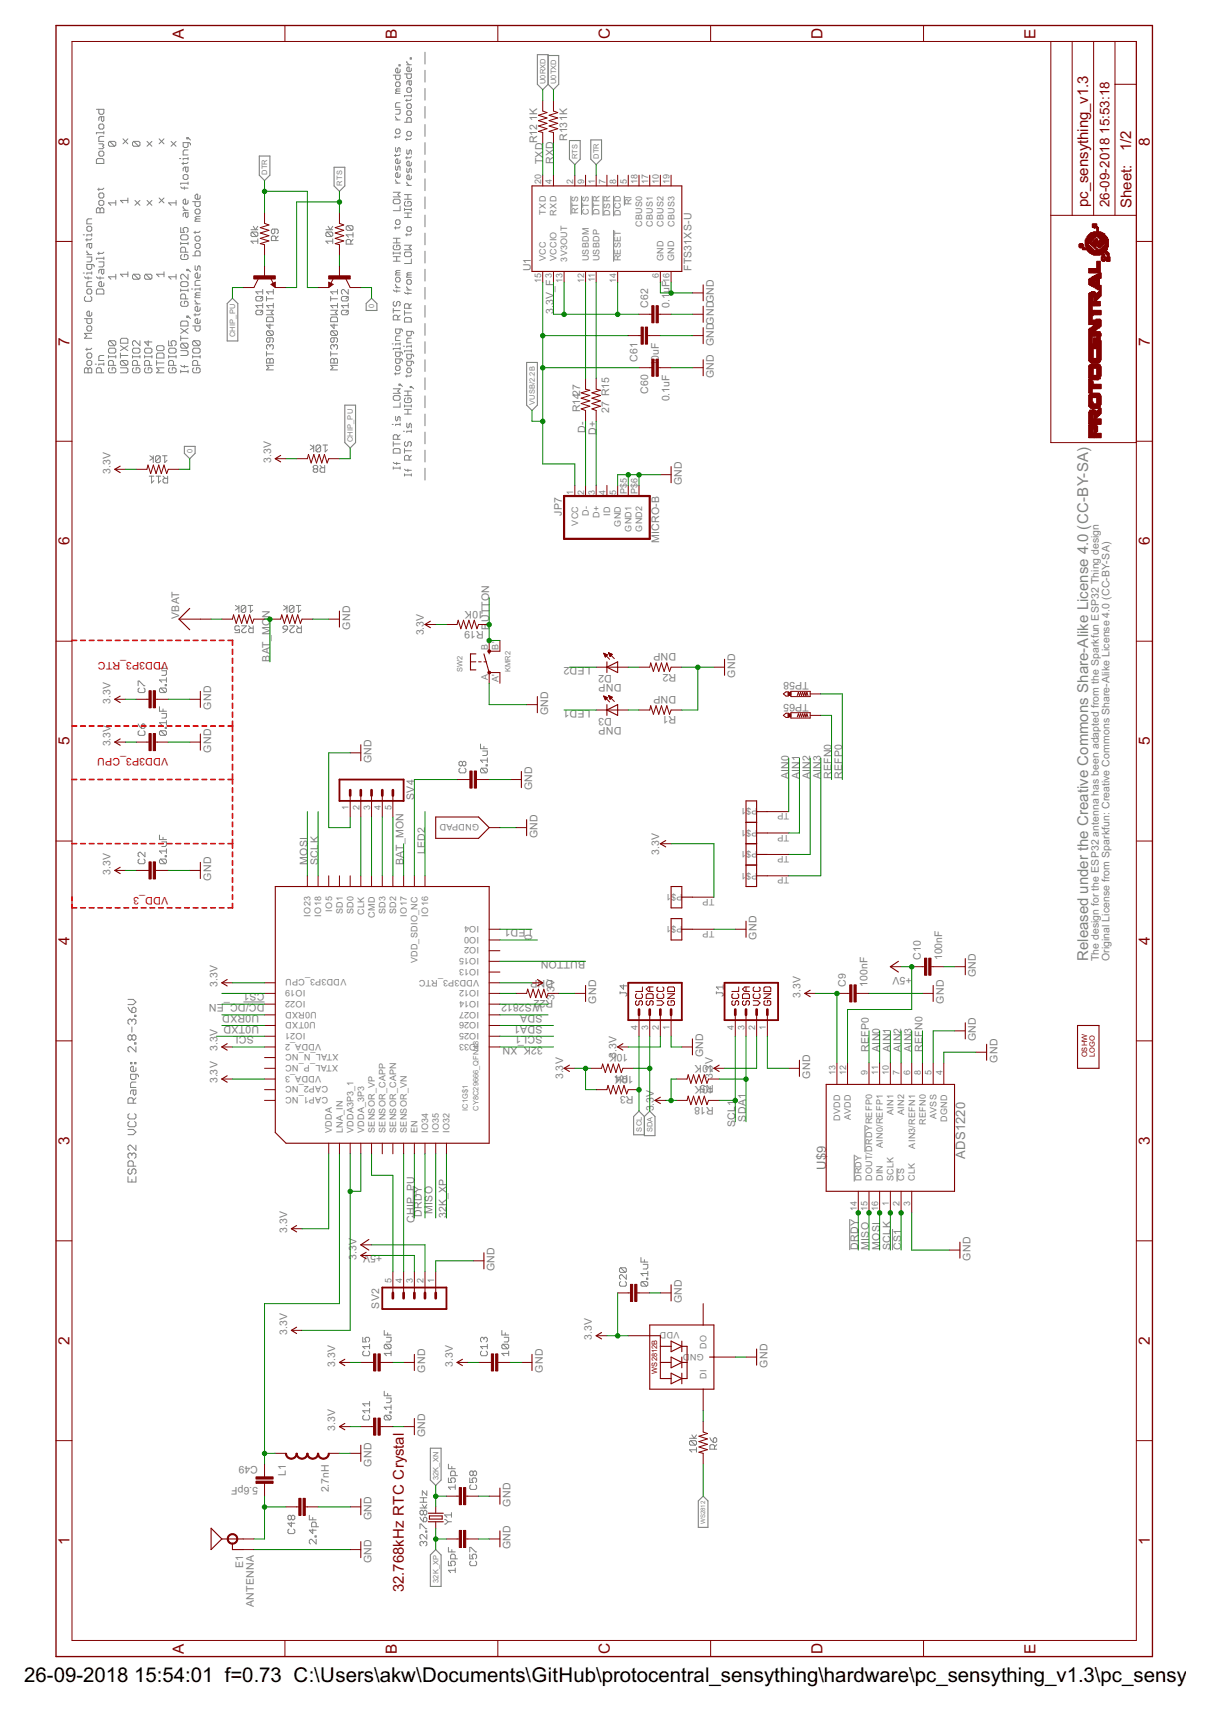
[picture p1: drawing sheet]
<svg xmlns="http://www.w3.org/2000/svg" width="210mm" height="297mm" viewBox="0 0 210 297" stroke-linecap="round" stroke-linejoin="round" font-family="sans-serif">
<defs><g id="words">
<g font-size="4">
<text x="4.2" y="291.8">26-09-2018</text>
<text x="23.3" y="291.8">15:54:01 f=0.73 C:\Users\akw\Documents\GitHub\protocentral_sensything\hardware\pc_sensything_v1.3\pc_sensythin</text>
</g>
<g font-size="3" fill="#800000">
<text x="31.9" y="6.7" transform="rotate(-90 31.9 6.7)">A</text>
<text x="68.8" y="6.7" transform="rotate(-90 68.8 6.7)">B</text>
<text x="105.8" y="6.8" transform="rotate(-90 105.8 6.8)">C</text>
<text x="142.7" y="6.8" transform="rotate(-90 142.7 6.8)">D</text>
<text x="179.6" y="6.7" transform="rotate(-90 179.6 6.7)">E</text>
<text x="12.1" y="25.3" transform="rotate(-90 12.1 25.3)">8</text>
<text x="199.5" y="25.3" transform="rotate(-90 199.5 25.3)">8</text>
<text x="12.1" y="60" transform="rotate(-90 12.1 60)">7</text>
<text x="199.5" y="60" transform="rotate(-90 199.5 60)">7</text>
<text x="12.1" y="94.6" transform="rotate(-90 12.1 94.6)">6</text>
<text x="199.5" y="94.6" transform="rotate(-90 199.5 94.6)">6</text>
<text x="12.1" y="129.3" transform="rotate(-90 12.1 129.3)">5</text>
<text x="199.5" y="129.3" transform="rotate(-90 199.5 129.3)">5</text>
<text x="12.1" y="164" transform="rotate(-90 12.1 164)">4</text>
<text x="199.5" y="164" transform="rotate(-90 199.5 164)">4</text>
<text x="12.1" y="198.7" transform="rotate(-90 12.1 198.7)">3</text>
<text x="199.5" y="198.7" transform="rotate(-90 199.5 198.7)">3</text>
<text x="12.1" y="233.4" transform="rotate(-90 12.1 233.4)">2</text>
<text x="199.5" y="233.4" transform="rotate(-90 199.5 233.4)">2</text>
<text x="12.1" y="268" transform="rotate(-90 12.1 268)">1</text>
<text x="199.5" y="268" transform="rotate(-90 199.5 268)">1</text>
<text x="31.9" y="286.9" transform="rotate(-90 31.9 286.9)">A</text>
<text x="68.8" y="286.9" transform="rotate(-90 68.8 286.9)">B</text>
<text x="105.8" y="287" transform="rotate(-90 105.8 287)">C</text>
<text x="142.7" y="287" transform="rotate(-90 142.7 287)">D</text>
<text x="179.6" y="286.9" transform="rotate(-90 179.6 286.9)">E</text>
</g>
<g font-size="2.9" fill="#800000">
<text x="196.2" y="26.2" transform="rotate(-90 196.2 26.2)">1/2</text>
<text x="188.8" y="36" transform="rotate(-90 188.8 36)">pc_sensything_v1.3</text>
<text x="196.3" y="36.1" transform="rotate(-90 196.3 36.1)">Sheet:</text>
<text x="70" y="276.3" transform="rotate(-90 70 276.3)">32.768kHz RTC Crystal</text>
</g>
<text font-size="2.9" fill="#808080" x="188.8" y="166.8" transform="rotate(-90 188.8 166.8)">Released under the Creative Commons Share-Alike License 4.0 (CC-BY-SA)</text>
<g font-size="2.6" fill="#800000">
<text x="192.5" y="23.2" transform="rotate(-90 192.5 23.2)">15:53:18</text>
<text x="192.5" y="36" transform="rotate(-90 192.5 36)">26-09-2018</text>
</g>
<g font-size="2.5" fill="#808080">
<text x="143.3" y="202.9" transform="rotate(-90 143.3 202.9)">U$9</text>
<text x="167.4" y="201.1" transform="rotate(-90 167.4 201.1)">ADS1220</text>
</g>
<g font-size="2" fill="#808080">
<text x="93.2" y="21" transform="rotate(-90 93.2 21)">1K</text>
<text x="93.2" y="24.9" transform="rotate(-90 93.2 24.9)">R12</text>
<text x="94.1" y="28.5" transform="rotate(-90 94.1 28.5)">TXD</text>
<text x="96" y="28.5" transform="rotate(-90 96 28.5)">RXD</text>
<text x="98.4" y="24.5" transform="rotate(-90 98.4 24.5)">R131K</text>
<text x="92.1" y="47.1" transform="rotate(-90 92.1 47.1)">U1</text>
<text x="119.9" y="47.1" transform="rotate(-90 119.9 47.1)">FTS31XS-U</text>
<text x="112.4" y="53.4" transform="rotate(-90 112.4 53.4)">C62</text>
<text x="116.1" y="53.4" transform="rotate(-90 116.1 53.4)">0.1uF</text>
<text x="96" y="54.5" transform="rotate(-90 96 54.5)">3.3V_F</text>
<text x="110.6" y="62.7" transform="rotate(-90 110.6 62.7)">C61</text>
<text x="114.3" y="63.6" transform="rotate(-90 114.3 63.6)">10uF</text>
<text x="123.8" y="65.6" transform="rotate(-90 123.8 65.6)">GND GNDGNDGND</text>
<text x="100.7" y="71.6" transform="rotate(-90 100.7 71.6)">R1427</text>
<text x="105.7" y="71.6" transform="rotate(-90 105.7 71.6)">27 R15</text>
<text x="112.4" y="68.3" transform="rotate(-90 112.4 68.3)">C60</text>
<text x="116.1" y="69.7" transform="rotate(-90 116.1 69.7)">0.1uF</text>
<text x="101.6" y="75" transform="rotate(-90 101.6 75)">D-</text>
<text x="103.4" y="75.5" transform="rotate(-90 103.4 75.5)">D+</text>
<text x="19.2" y="82.2" transform="rotate(-90 19.2 82.2)">3.3V</text>
<text x="47" y="80.3" transform="rotate(-90 47 80.3)">3.3V</text>
<text x="97.5" y="89.5" transform="rotate(-90 97.5 89.5)">JP7</text>
<text x="118.3" y="84.2" transform="rotate(-90 118.3 84.2)">GND</text>
<text x="114.4" y="94.3" transform="rotate(-90 114.4 94.3)">MICRO-B</text>
<text x="31.1" y="107.4" transform="rotate(-90 31.1 107.4)">VBAT</text>
<text x="83.9" y="105.9" transform="rotate(-180 83.9 105.9)">10K</text>
<text x="60.7" y="109.2" transform="rotate(-90 60.7 109.2)">GND</text>
<text x="73.5" y="110.2" transform="rotate(-90 73.5 110.2)">3.3V</text>
<text x="83.9" y="109.4" transform="rotate(-180 83.9 109.4)">R19</text>
<text x="84.9" y="109.2" transform="rotate(-90 84.9 109.2)">BUTTON</text>
<text x="117.3" y="113.4" transform="rotate(-180 117.3 113.4)">DNP</text>
<text x="46.8" y="114.8" transform="rotate(-90 46.8 114.8)">BAT_MON</text>
<text x="102.5" y="115.8" transform="rotate(-180 102.5 115.8)">LED2</text>
<text x="106.2" y="117.1" transform="rotate(-180 106.2 117.1)">D2</text>
<text x="107.8" y="118.7" transform="rotate(-180 107.8 118.7)">DNP</text>
<text x="117.3" y="116.9" transform="rotate(-180 117.3 116.9)">R2</text>
<text x="127.5" y="117.6" transform="rotate(-90 127.5 117.6)">GND</text>
<text x="140.3" y="118.4" transform="rotate(-180 140.3 118.4)">TP58</text>
<text x="19.2" y="122.1" transform="rotate(-90 19.2 122.1)">3.3V</text>
<text x="36.6" y="123.2" transform="rotate(-90 36.6 123.2)">GND</text>
<text x="95.1" y="124.1" transform="rotate(-90 95.1 124.1)">GND</text>
<text x="102.5" y="123.2" transform="rotate(-180 102.5 123.2)">LED1</text>
<text x="106.2" y="124.5" transform="rotate(-180 106.2 124.5)">D3</text>
<text x="117.3" y="120.8" transform="rotate(-180 117.3 120.8)">DNP</text>
<text x="117.3" y="124.3" transform="rotate(-180 117.3 124.3)">R1</text>
<text x="140.3" y="122.1" transform="rotate(-180 140.3 122.1)">TP65</text>
<text x="19.2" y="129.5" transform="rotate(-90 19.2 129.5)">3.3V</text>
<text x="36.6" y="130.6" transform="rotate(-90 36.6 130.6)">GND</text>
<text x="107.8" y="126.1" transform="rotate(-180 107.8 126.1)">DNP</text>
<text x="64.5" y="132.4" transform="rotate(-90 64.5 132.4)">GND</text>
<text x="92.3" y="137.1" transform="rotate(-90 92.3 137.1)">GND</text>
<text x="136.8" y="135.2" transform="rotate(-90 136.8 135.2)">AIN0</text>
<text x="138.7" y="135.2" transform="rotate(-90 138.7 135.2)">AIN1</text>
<text x="140.5" y="135.2" transform="rotate(-90 140.5 135.2)">AIN2</text>
<text x="142.4" y="135.2" transform="rotate(-90 142.4 135.2)">AIN3</text>
<text x="144.2" y="135.2" transform="rotate(-90 144.2 135.2)">REFN0</text>
<text x="146.1" y="135.2" transform="rotate(-90 146.1 135.2)">REFP0</text>
<text x="71.9" y="138.8" transform="rotate(-90 71.9 138.8)">SV4</text>
<text x="73.7" y="148.2" transform="rotate(-90 73.7 148.2)">LED2</text>
<text x="93.2" y="145.4" transform="rotate(-90 93.2 145.4)">GND</text>
<text x="114.4" y="148.3" transform="rotate(-90 114.4 148.3)">3.3V</text>
<text x="19.2" y="151.8" transform="rotate(-90 19.2 151.8)">3.3V</text>
<text x="36.6" y="152.8" transform="rotate(-90 36.6 152.8)">GND</text>
<text x="53.3" y="150.1" transform="rotate(-90 53.3 150.1)">MOSI</text>
<text x="55.2" y="150.1" transform="rotate(-90 55.2 150.1)">SCLK</text>
<text x="70" y="150.1" transform="rotate(-90 70 150.1)">BAT_MON</text>
<text x="92.3" y="161.2" transform="rotate(-180 92.3 161.2)">LED1</text>
<text x="92.3" y="163.1" transform="rotate(-90 92.3 163.1)">0</text>
<text x="101.5" y="166.8" transform="rotate(-180 101.5 166.8)">BUTTON</text>
<text x="131.3" y="163.1" transform="rotate(-90 131.3 163.1)">GND</text>
<text x="159.7" y="166.6" transform="rotate(-90 159.7 166.6)">C10</text>
<text x="163.5" y="166.6" transform="rotate(-90 163.5 166.6)">100nF</text>
<text x="190.6" y="166.8" transform="rotate(-90 190.6 166.8)">The design for the ESP32 antenna has been adapted from the Sparkfun ESP32 Thing design</text>
<text x="192.5" y="166.8" transform="rotate(-90 192.5 166.8)">Original License from Sparkfun: Creative Commons Share-Alike License 4.0 (CC-BY-SA)</text>
<text x="37.7" y="171.3" transform="rotate(-90 37.7 171.3)">3.3V</text>
<text x="45.9" y="172.4" transform="rotate(-180 45.9 172.4)">CS1</text>
<text x="96" y="170" transform="rotate(-180 96 170)">DNP</text>
<text x="96" y="173.5" transform="rotate(-180 96 173.5)">R22</text>
<text x="96.2" y="173.6" transform="rotate(-90 96.2 173.6)">3.3V</text>
<text x="138.9" y="173.1" transform="rotate(-90 138.9 173.1)">3.3V</text>
<text x="146.8" y="171.2" transform="rotate(-90 146.8 171.2)">C9</text>
<text x="150.5" y="171.3" transform="rotate(-90 150.5 171.3)">100nF</text>
<text x="158.2" y="169.6" transform="rotate(-180 158.2 169.6)">+5V</text>
<text x="169.3" y="169.6" transform="rotate(-90 169.3 169.6)">GND</text>
<text x="44" y="179.8" transform="rotate(-180 44 179.8)">SCL</text>
<text x="44.9" y="176.1" transform="rotate(-180 44.9 176.1)">U0RXD</text>
<text x="44.9" y="177.9" transform="rotate(-180 44.9 177.9)">U0TXD</text>
<text x="45.9" y="174.2" transform="rotate(-180 45.9 174.2)">DC/DC_EN</text>
<text x="94.1" y="176.1" transform="rotate(-180 94.1 176.1)">SDA</text>
<text x="94.1" y="179.8" transform="rotate(-180 94.1 179.8)">SCL1</text>
<text x="94.1" y="177.9" transform="rotate(-180 94.1 177.9)">SDA1</text>
<text x="94.1" y="174.2" transform="rotate(-180 94.1 174.2)">WS2812</text>
<text x="103.4" y="174.2" transform="rotate(-90 103.4 174.2)">GND</text>
<text x="163.7" y="174.2" transform="rotate(-90 163.7 174.2)">GND</text>
<text x="37.7" y="182.4" transform="rotate(-90 37.7 182.4)">3.3V</text>
<text x="94.1" y="181.6" transform="rotate(-180 94.1 181.6)">32K_XN</text>
<text x="107" y="183.5" transform="rotate(-90 107 183.5)">3.3V</text>
<text x="109" y="182.9" transform="rotate(-180 109 182.9)">10K</text>
<text x="122" y="183.5" transform="rotate(-90 122 183.5)">GND</text>
<text x="123.8" y="184.8" transform="rotate(-180 123.8 184.8)">10K</text>
<text x="150.7" y="182.5" transform="rotate(-90 150.7 182.5)">REFP0</text>
<text x="152.6" y="182.5" transform="rotate(-90 152.6 182.5)">AIN0</text>
<text x="154.5" y="182.5" transform="rotate(-90 154.5 182.5)">AIN1</text>
<text x="156.3" y="182.5" transform="rotate(-90 156.3 182.5)">AIN2</text>
<text x="158.2" y="182.5" transform="rotate(-90 158.2 182.5)">AIN3</text>
<text x="160" y="182.5" transform="rotate(-90 160 182.5)">REFN0</text>
<text x="169.3" y="180.7" transform="rotate(-90 169.3 180.7)">GND</text>
<text x="173" y="184.4" transform="rotate(-90 173 184.4)">GND</text>
<text x="37.7" y="188" transform="rotate(-90 37.7 188)">3.3V</text>
<text x="97.7" y="187.3" transform="rotate(-90 97.7 187.3)">3.3V</text>
<text x="108.9" y="186.7" transform="rotate(-180 108.9 186.7)">0K</text>
<text x="109.9" y="190.2" transform="rotate(-180 109.9 190.2)">R3</text>
<text x="109.9" y="186.7" transform="rotate(-180 109.9 186.7)">1R4</text>
<text x="123.7" y="187.3" transform="rotate(-90 123.7 187.3)">3.3V</text>
<text x="123.8" y="188.3" transform="rotate(-180 123.8 188.3)">R5</text>
<text x="123.8" y="188.5" transform="rotate(-180 123.8 188.5)">10K</text>
<text x="140.5" y="187.2" transform="rotate(-90 140.5 187.2)">GND</text>
<text x="113.4" y="192.8" transform="rotate(-90 113.4 192.8)">3.3V</text>
<text x="123.8" y="192" transform="rotate(-180 123.8 192)">R18</text>
<text x="127.5" y="195.5" transform="rotate(-90 127.5 195.5)">SCL1</text>
<text x="129.4" y="194.6" transform="rotate(-90 129.4 194.6)">SDA1</text>
<text x="49.8" y="213.9" transform="rotate(-90 49.8 213.9)">3.3V</text>
<text x="71.9" y="212.2" transform="rotate(-90 71.9 212.2)">CHIP_PU</text>
<text x="73.2" y="211.1" transform="rotate(-90 73.2 211.1)">DRDY</text>
<text x="75" y="210.6" transform="rotate(-90 75 210.6)">MISO</text>
<text x="77.4" y="211.3" transform="rotate(-90 77.4 211.3)">32K_XP</text>
<text x="61.9" y="218.6" transform="rotate(-90 61.9 218.6)">3.3V</text>
<text x="66.3" y="217.8" transform="rotate(-180 66.3 217.8)">+5V</text>
<text x="85.8" y="220.6" transform="rotate(-90 85.8 220.6)">GND</text>
<text x="148.9" y="216.9" transform="rotate(-90 148.9 216.9)">DRDY</text>
<text x="150.7" y="216.9" transform="rotate(-90 150.7 216.9)">MISO</text>
<text x="152.6" y="216.9" transform="rotate(-90 152.6 216.9)">MOSI</text>
<text x="154.5" y="216.9" transform="rotate(-90 154.5 216.9)">SCLK</text>
<text x="156.3" y="216.9" transform="rotate(-90 156.3 216.9)">CS1</text>
<text x="168.4" y="218.7" transform="rotate(-90 168.4 218.7)">GND</text>
<text x="65.8" y="227.1" transform="rotate(-90 65.8 227.1)">SV2</text>
<text x="118.3" y="226.2" transform="rotate(-90 118.3 226.2)">GND</text>
<text x="49.8" y="231.6" transform="rotate(-90 49.8 231.6)">3.3V</text>
<text x="102.7" y="232.5" transform="rotate(-90 102.7 232.5)">3.3V</text>
<text x="58.1" y="237.1" transform="rotate(-90 58.1 237.1)">3.3V</text>
<text x="73.7" y="238.2" transform="rotate(-90 73.7 238.2)">GND</text>
<text x="78.6" y="237.1" transform="rotate(-90 78.6 237.1)">3.3V</text>
<text x="94.1" y="238.2" transform="rotate(-90 94.1 238.2)">GND</text>
<text x="133.1" y="237.3" transform="rotate(-90 133.1 237.3)">GND</text>
<text x="58.1" y="248.3" transform="rotate(-90 58.1 248.3)">3.3V</text>
<text x="73.7" y="249.3" transform="rotate(-90 73.7 249.3)">GND</text>
<text x="44.8" y="254.3" transform="rotate(-180 44.8 254.3)">C49</text>
<text x="49.6" y="256.1" transform="rotate(-90 49.6 256.1)">L1</text>
<text x="64.5" y="254.5" transform="rotate(-90 64.5 254.5)">GND</text>
<text x="44.8" y="258" transform="rotate(-180 44.8 258)">5.6pF</text>
<text x="57" y="259" transform="rotate(-90 57 259)">2.7nH</text>
<text x="64.5" y="263.8" transform="rotate(-90 64.5 263.8)">GND</text>
<text x="88.6" y="261.4" transform="rotate(-90 88.6 261.4)">GND</text>
<text x="88.6" y="268.8" transform="rotate(-90 88.6 268.8)">GND</text>
<text x="42.2" y="272" transform="rotate(-90 42.2 272)">E1</text>
<text x="64.5" y="271.2" transform="rotate(-90 64.5 271.2)">GND</text>
<text x="44" y="278.9" transform="rotate(-90 44 278.9)">ANTENNA</text>
</g>
<g font-size="2" fill="#f00">
<text x="29.2" y="114.8" transform="rotate(-180 29.2 114.8)">VDD3P3_RTC</text>
<text x="29.2" y="131.5" transform="rotate(-180 29.2 131.5)">VDD3P3_CPU</text>
<text x="29.2" y="155.7" transform="rotate(-180 29.2 155.7)">VDD_3</text>
</g>
<g font-size="1.7" fill="#808080">
<text x="93.9" y="32" transform="rotate(-90 93.9 32)">20</text>
<text x="95.7" y="32" transform="rotate(-90 95.7 32)">4</text>
<text x="99.5" y="32" transform="rotate(-90 99.5 32)">2</text>
<text x="101.3" y="32" transform="rotate(-90 101.3 32)">9</text>
<text x="103.2" y="32" transform="rotate(-90 103.2 32)">1</text>
<text x="105" y="32" transform="rotate(-90 105 32)">7</text>
<text x="106.9" y="32" transform="rotate(-90 106.9 32)">8</text>
<text x="108.7" y="32" transform="rotate(-90 108.7 32)">5</text>
<text x="109.6" y="35.6" transform="rotate(-90 109.6 35.6)">RI</text>
<text x="110.6" y="32" transform="rotate(-90 110.6 32)">18</text>
<text x="112.4" y="32" transform="rotate(-90 112.4 32)">17</text>
<text x="114.3" y="32" transform="rotate(-90 114.3 32)">10</text>
<text x="116.2" y="32" transform="rotate(-90 116.2 32)">19</text>
<text x="94.7" y="37.2" transform="rotate(-90 94.7 37.2)">TXD</text>
<text x="96.6" y="37.4" transform="rotate(-90 96.6 37.4)">RXD</text>
<text x="100.3" y="37.2" transform="rotate(-90 100.3 37.2)">RTS</text>
<text x="102.1" y="37.2" transform="rotate(-90 102.1 37.2)">CTS</text>
<text x="104" y="37.3" transform="rotate(-90 104 37.3)">DTR</text>
<text x="105.8" y="37.4" transform="rotate(-90 105.8 37.4)">DSR</text>
<text x="107.7" y="37.5" transform="rotate(-90 107.7 37.5)">DCD</text>
<text x="111.4" y="39.4" transform="rotate(-90 111.4 39.4)">CBUS0</text>
<text x="113.3" y="39.4" transform="rotate(-90 113.3 39.4)">CBUS1</text>
<text x="115.1" y="39.4" transform="rotate(-90 115.1 39.4)">CBUS2</text>
<text x="117" y="39.4" transform="rotate(-90 117 39.4)">CBUS3</text>
<text x="94.7" y="45.4" transform="rotate(-90 94.7 45.4)">VCC</text>
<text x="96.6" y="45.4" transform="rotate(-90 96.6 45.4)">VCCIO</text>
<text x="98.4" y="45.4" transform="rotate(-90 98.4 45.4)">3V3OUT</text>
<text x="102.1" y="45.4" transform="rotate(-90 102.1 45.4)">USBDM</text>
<text x="104" y="45.4" transform="rotate(-90 104 45.4)">USBDP</text>
<text x="107.7" y="45.4" transform="rotate(-90 107.7 45.4)">RESET</text>
<text x="115.1" y="45.4" transform="rotate(-90 115.1 45.4)">GND</text>
<text x="117" y="45.4" transform="rotate(-90 117 45.4)">GND</text>
<text x="93.9" y="49.1" transform="rotate(-90 93.9 49.1)">15</text>
<text x="95.7" y="48.2" transform="rotate(-90 95.7 48.2)">3</text>
<text x="97.6" y="49.1" transform="rotate(-90 97.6 49.1)">13</text>
<text x="101.3" y="49.1" transform="rotate(-90 101.3 49.1)">12</text>
<text x="103.2" y="49" transform="rotate(-90 103.2 49)">11</text>
<text x="106.9" y="49.1" transform="rotate(-90 106.9 49.1)">14</text>
<text x="114.3" y="48.2" transform="rotate(-90 114.3 48.2)">6</text>
<text x="116.2" y="49.1" transform="rotate(-90 116.2 49.1)">16</text>
<text x="99.5" y="85.8" transform="rotate(-90 99.5 85.8)">1</text>
<text x="101.3" y="85.8" transform="rotate(-90 101.3 85.8)">2</text>
<text x="102.1" y="89.5" transform="rotate(-90 102.1 89.5)">D-</text>
<text x="103.2" y="85.8" transform="rotate(-90 103.2 85.8)">3</text>
<text x="104" y="89.8" transform="rotate(-90 104 89.8)">D+</text>
<text x="105" y="85.8" transform="rotate(-90 105 85.8)">4</text>
<text x="105.8" y="89.4" transform="rotate(-90 105.8 89.4)">ID</text>
<text x="106.9" y="85.8" transform="rotate(-90 106.9 85.8)">5</text>
<text x="108.7" y="85.8" transform="rotate(-90 108.7 85.8)">P$5</text>
<text x="110.6" y="85.8" transform="rotate(-90 110.6 85.8)">P$6</text>
<text x="100.3" y="91.2" transform="rotate(-90 100.3 91.2)">VCC</text>
<text x="107.7" y="91.4" transform="rotate(-90 107.7 91.4)">GND</text>
<text x="109.5" y="92.3" transform="rotate(-90 109.5 92.3)">GND1</text>
<text x="111.4" y="92.3" transform="rotate(-90 111.4 92.3)">GND2</text>
<text x="84.6" y="112.7" transform="rotate(-90 84.6 112.7)">B</text>
<text x="86.5" y="112.7" transform="rotate(-90 86.5 112.7)">B'</text>
<text x="84.6" y="118" transform="rotate(-90 84.6 118)">A</text>
<text x="86.5" y="118.3" transform="rotate(-90 86.5 118.3)">A'</text>
<text x="60.5" y="140.6" transform="rotate(-90 60.5 140.6)">1</text>
<text x="62.3" y="140.6" transform="rotate(-90 62.3 140.6)">2</text>
<text x="64.2" y="140.6" transform="rotate(-90 64.2 140.6)">3</text>
<text x="66.1" y="140.6" transform="rotate(-90 66.1 140.6)">4</text>
<text x="67.9" y="140.6" transform="rotate(-90 67.9 140.6)">5</text>
<text x="83.1" y="143" transform="rotate(-180 83.1 143)">GNDPAD</text>
<text x="131.4" y="144" transform="rotate(-180 131.4 144)">P$1</text>
<text x="131.4" y="140.3" transform="rotate(-180 131.4 140.3)">P$1</text>
<text x="136.9" y="141.1" transform="rotate(-180 136.9 141.1)">TP</text>
<text x="131.4" y="147.7" transform="rotate(-180 131.4 147.7)">P$1</text>
<text x="136.9" y="148.5" transform="rotate(-180 136.9 148.5)">TP</text>
<text x="136.9" y="144.8" transform="rotate(-180 136.9 144.8)">TP</text>
<text x="118.4" y="155.1" transform="rotate(-180 118.4 155.1)">P$1</text>
<text x="123.9" y="155.9" transform="rotate(-180 123.9 155.9)">TP</text>
<text x="131.4" y="151.4" transform="rotate(-180 131.4 151.4)">P$1</text>
<text x="136.9" y="152.2" transform="rotate(-180 136.9 152.2)">TP</text>
<text x="53.9" y="159" transform="rotate(-90 53.9 159)">IO23</text>
<text x="55.7" y="159" transform="rotate(-90 55.7 159)">IO18</text>
<text x="57.6" y="158.2" transform="rotate(-90 57.6 158.2)">IO5</text>
<text x="59.5" y="158.6" transform="rotate(-90 59.5 158.6)">SD1</text>
<text x="61.3" y="158.6" transform="rotate(-90 61.3 158.6)">SD0</text>
<text x="63.2" y="158.7" transform="rotate(-90 63.2 158.7)">CLK</text>
<text x="65" y="159.2" transform="rotate(-90 65 159.2)">CMD</text>
<text x="66.9" y="158.6" transform="rotate(-90 66.9 158.6)">SD3</text>
<text x="68.7" y="158.6" transform="rotate(-90 68.7 158.6)">SD2</text>
<text x="70.6" y="159" transform="rotate(-90 70.6 159)">IO17</text>
<text x="74.3" y="159" transform="rotate(-90 74.3 159)">IO16</text>
<text x="83.1" y="160.7" transform="rotate(-180 83.1 160.7)">IO4</text>
<text x="118.4" y="160.7" transform="rotate(-180 118.4 160.7)">P$1</text>
<text x="123.9" y="161.5" transform="rotate(-180 123.9 161.5)">TP</text>
<text x="72.4" y="167.2" transform="rotate(-90 72.4 167.2)">VDD_SDIO_NC</text>
<text x="83.1" y="166.2" transform="rotate(-180 83.1 166.2)">IO15</text>
<text x="83.1" y="164.4" transform="rotate(-180 83.1 164.4)">IO2</text>
<text x="83.1" y="162.5" transform="rotate(-180 83.1 162.5)">IO0</text>
<text x="53" y="171.8" transform="rotate(-180 53 171.8)">IO19</text>
<text x="53" y="173.7" transform="rotate(-180 53 173.7)">IO22</text>
<text x="60.1" y="169.9" transform="rotate(-180 60.1 169.9)">VDD3P3_CPU</text>
<text x="83.1" y="173.7" transform="rotate(-180 83.1 173.7)">IO14</text>
<text x="83.1" y="171.8" transform="rotate(-180 83.1 171.8)">IO12</text>
<text x="83.1" y="170" transform="rotate(-180 83.1 170)">VDD3P3_RTC</text>
<text x="83.1" y="168.1" transform="rotate(-180 83.1 168.1)">IO13</text>
<text x="53" y="179.2" transform="rotate(-180 53 179.2)">IO21</text>
<text x="54.8" y="177.4" transform="rotate(-180 54.8 177.4)">U0TXD</text>
<text x="55" y="175.5" transform="rotate(-180 55 175.5)">U0RXD</text>
<text x="83.1" y="177.4" transform="rotate(-180 83.1 177.4)">IO26</text>
<text x="83.1" y="175.5" transform="rotate(-180 83.1 175.5)">IO27</text>
<text x="83.1" y="179.2" transform="rotate(-180 83.1 179.2)">IO25</text>
<text x="110.6" y="178.7" transform="rotate(-90 110.6 178.7)">4</text>
<text x="112.4" y="178.7" transform="rotate(-90 112.4 178.7)">3</text>
<text x="114.3" y="178.7" transform="rotate(-90 114.3 178.7)">2</text>
<text x="116.2" y="178.7" transform="rotate(-90 116.2 178.7)">1</text>
<text x="127.3" y="178.7" transform="rotate(-90 127.3 178.7)">4</text>
<text x="129.1" y="178.7" transform="rotate(-90 129.1 178.7)">3</text>
<text x="131" y="178.7" transform="rotate(-90 131 178.7)">2</text>
<text x="132.9" y="178.7" transform="rotate(-90 132.9 178.7)">1</text>
<text x="55.7" y="181.1" transform="rotate(-180 55.7 181.1)">VDDA_2</text>
<text x="58.7" y="184.8" transform="rotate(-180 58.7 184.8)">XTAL_P_NC</text>
<text x="58.7" y="182.9" transform="rotate(-180 58.7 182.9)">XTAL_N_NC</text>
<text x="83.1" y="181.1" transform="rotate(-180 83.1 181.1)">IO33</text>
<text x="55.7" y="186.6" transform="rotate(-180 55.7 186.6)">VDDA_3</text>
<text x="56.9" y="188.5" transform="rotate(-180 56.9 188.5)">CAP2_NC</text>
<text x="56.9" y="190.4" transform="rotate(-180 56.9 190.4)">CAP1_NC</text>
<text x="144.9" y="186.4" transform="rotate(-90 144.9 186.4)">13</text>
<text x="146.8" y="186.4" transform="rotate(-90 146.8 186.4)">12</text>
<text x="150.5" y="186.4" transform="rotate(-90 150.5 186.4)">9</text>
<text x="152.3" y="186.4" transform="rotate(-90 152.3 186.4)">11</text>
<text x="154.2" y="186.4" transform="rotate(-90 154.2 186.4)">10</text>
<text x="156.1" y="186.4" transform="rotate(-90 156.1 186.4)">7</text>
<text x="157.9" y="186.4" transform="rotate(-90 157.9 186.4)">6</text>
<text x="159.8" y="186.4" transform="rotate(-90 159.8 186.4)">8</text>
<text x="161.6" y="186.4" transform="rotate(-90 161.6 186.4)">5</text>
<text x="163.5" y="186.4" transform="rotate(-90 163.5 186.4)">4</text>
<text x="57.6" y="196.6" transform="rotate(-90 57.6 196.6)">VDDA</text>
<text x="59.4" y="196.6" transform="rotate(-90 59.4 196.6)">LNA_IN</text>
<text x="61.3" y="196.6" transform="rotate(-90 61.3 196.6)">VDDA3P3_1</text>
<text x="63.2" y="196.6" transform="rotate(-90 63.2 196.6)">VDDA_3P3</text>
<text x="65" y="196.6" transform="rotate(-90 65 196.6)">SENSOR_VP</text>
<text x="66.9" y="196.6" transform="rotate(-90 66.9 196.6)">SENSOR_CAPP</text>
<text x="68.7" y="196.6" transform="rotate(-90 68.7 196.6)">SENSOR_CAPN</text>
<text x="70.6" y="196.6" transform="rotate(-90 70.6 196.6)">SENSOR_VN</text>
<text x="72.4" y="196.6" transform="rotate(-90 72.4 196.6)">EN</text>
<text x="74.3" y="196.6" transform="rotate(-90 74.3 196.6)">IO34</text>
<text x="76.1" y="196.6" transform="rotate(-90 76.1 196.6)">IO35</text>
<text x="78" y="196.6" transform="rotate(-90 78 196.6)">IO32</text>
<text x="145.7" y="194.5" transform="rotate(-90 145.7 194.5)">DVDD</text>
<text x="147.6" y="194.3" transform="rotate(-90 147.6 194.3)">AVDD</text>
<text x="155" y="193.5" transform="rotate(-90 155 193.5)">AIN1</text>
<text x="156.9" y="193.5" transform="rotate(-90 156.9 193.5)">AIN2</text>
<text x="160.6" y="195.2" transform="rotate(-90 160.6 195.2)">REFN0</text>
<text x="162.4" y="194.1" transform="rotate(-90 162.4 194.1)">AVSS</text>
<text x="164.3" y="194.7" transform="rotate(-90 164.3 194.7)">DGND</text>
<text x="153.2" y="199.2" transform="rotate(-90 153.2 199.2)">AIN0/REFP1</text>
<text x="158.7" y="199.3" transform="rotate(-90 158.7 199.3)">AIN3/REFN1</text>
<text x="149.4" y="205" transform="rotate(-90 149.4 205)">DRDY</text>
<text x="151.3" y="205" transform="rotate(-90 151.3 205)">DOUT/DRDYREFP0</text>
<text x="153.2" y="205" transform="rotate(-90 153.2 205)">DIN</text>
<text x="154.2" y="209.3" transform="rotate(-90 154.2 209.3)">1</text>
<text x="155" y="205" transform="rotate(-90 155 205)">SCLK</text>
<text x="156.1" y="209.3" transform="rotate(-90 156.1 209.3)">2</text>
<text x="156.9" y="205" transform="rotate(-90 156.9 205)">CS</text>
<text x="157.9" y="209.3" transform="rotate(-90 157.9 209.3)">3</text>
<text x="158.7" y="205" transform="rotate(-90 158.7 205)">CLK</text>
<text x="148.6" y="210.1" transform="rotate(-90 148.6 210.1)">14</text>
<text x="150.5" y="210.1" transform="rotate(-90 150.5 210.1)">15</text>
<text x="152.3" y="210.1" transform="rotate(-90 152.3 210.1)">16</text>
<text x="67.9" y="222.6" transform="rotate(-90 67.9 222.6)">5</text>
<text x="69.8" y="222.6" transform="rotate(-90 69.8 222.6)">4</text>
<text x="71.6" y="222.6" transform="rotate(-90 71.6 222.6)">3</text>
<text x="73.5" y="222.6" transform="rotate(-90 73.5 222.6)">2</text>
<text x="75.3" y="222.6" transform="rotate(-90 75.3 222.6)">1</text>
<text x="117.9" y="231.2" transform="rotate(-180 117.9 231.2)">VDD</text>
<text x="122.1" y="234.9" transform="rotate(-180 122.1 234.9)">GND</text>
<text x="122.5" y="239.3" transform="rotate(-90 122.5 239.3)">DI</text>
<text x="122.5" y="234.1" transform="rotate(-90 122.5 234.1)">DO</text>
</g>
<g font-size="1.4" fill="#808080">
<text x="94.6" y="14.6" transform="rotate(-90 94.6 14.6)">U0RXD</text>
<text x="96.5" y="14.6" transform="rotate(-90 96.5 14.6)">U0TXD</text>
<text x="100.2" y="27.6" transform="rotate(-90 100.2 27.6)">RTS</text>
<text x="103.9" y="27.6" transform="rotate(-90 103.9 27.6)">DTR</text>
<text x="46.4" y="30.4" transform="rotate(-90 46.4 30.4)">DTR</text>
<text x="59.4" y="32.2" transform="rotate(-90 59.4 32.2)">RTS</text>
<text x="64.9" y="53.4" transform="rotate(-90 64.9 53.4)">0</text>
<text x="40.8" y="58.5" transform="rotate(-90 40.8 58.5)">CHIP_PU</text>
<text x="92.8" y="70.3" transform="rotate(-90 92.8 70.3)">VUSB/2.2B</text>
<text x="61.2" y="76.8" transform="rotate(-90 61.2 76.8)">CHIP_PU</text>
<text x="33.4" y="78.7" transform="rotate(-90 33.4 78.7)">0</text>
<text x="80.2" y="116.7" transform="rotate(-90 80.2 116.7)">SW2</text>
<text x="88.6" y="116.7" transform="rotate(-90 88.6 116.7)">KMR2</text>
<text x="81.2" y="192.8" transform="rotate(-90 81.2 192.8)">IC1G$1</text>
<text x="83" y="192.8" transform="rotate(-90 83 192.8)">CY8C29666_QFN48</text>
<text x="111.3" y="196.3" transform="rotate(-90 111.3 196.3)">SCL</text>
<text x="113.2" y="196.5" transform="rotate(-90 113.2 196.5)">SDA</text>
<text x="76.1" y="256.8" transform="rotate(-90 76.1 256.8)">32K_XN</text>
<text x="76.1" y="274.6" transform="rotate(-90 76.1 274.6)">32K_XP</text>
</g>
<g font-size="1.4" fill="#800000">
<text x="188.6" y="183.5" transform="rotate(-90 188.6 183.5)">OSHW</text>
<text x="189.9" y="183.4" transform="rotate(-90 189.9 183.4)">LOGO</text>
<text x="114" y="238.4" transform="rotate(-90 114 238.4)">WS2812B</text>
</g>
<text font-size="1.2" fill="#808080" x="122.4" y="264.5" transform="rotate(-90 122.4 264.5)">WS2812</text>
</g></defs>
<g fill="none" stroke="#808080" stroke-width=".17">
<path d="M16.7 19h1.3v.6l-.2 .2h-.4l-.3-.2v-.6M68.2 13h1.2v.6l-.2 .2h-.4l-.2-.2v-.6M68.6 19h.8v.6l-.2 .2h-.6M68.8 14.2h.4l.2 .2v.4l-.2 .2h-.4l-.2-.2v-.4zM68.8 15.8l-.2 .4h.8M68.8 15.8h.6M69.2 11.2h.2v.2h-.2zM69.4 17.8h-.6l-.2 .2v.6h.8M69.4 12v.4l-.2 .2h-.4l-.2-.2v-.4l.2-.2h.2v.8M69.4 15.4h-.6l-.2 .2 .2 .2M70.2 12.8h1.2v.6l-.2 .2h-.4l-.2-.2v-.6M70.6 11.2h.8"/>
<path d="M70.6 10.6v.2l.4 .4M70.6 17.2v.4M70.8 15.2h.4l.2 .2v.4l-.2 .2h-.4l-.2-.2v-.4zM70.8 18h.4l.2 .2v.4l-.2 .2h-.4l-.2-.2v-.4zM70.8 19.2h.4l.2 .2v.4l-.2 .2h-.4l-.2-.2v-.4zM71 14v.6l.2 .2 .2-.2v-.6h-.6l-.2 .2v.4M71.2 10h.2v.2h-.2zM71.4 11.8v.4l-.2 .2h-.4l-.2-.2v-.4l.2-.2h.2v.8M71.4 16.4v.4M71.4 16.6h-1.2v.2M71.4 17.2l-.2 .2h-.8M73.7 9.1v2"/>
<path d="M73.7 12.2v2M73.7 15.3v2.1M73.7 18.5v2M15.1 39.5l.2-.2h.4l.2 .2v.4l-.2 .2h-.4l-.2-.2zM15.9 38h-.6l-.2 .2v.6h.8M16.9 27.5h.9l.2 .2v.7h-1.3v-.7zM16.9 36h.2l.3 .3 .2-.3h.2l.2 .3v.6h-1.3v-.6zM17.1 32.6v.5M17.1 25h.7l.2 .2-.2 .2 .2 .2-.2 .2h-.7M17.4 21.5h.4l.2 .2v.5l-.2 .2h-.4l-.3-.2v-.5zM17.4 26.2h.4l.2 .2v.5l-.2 .2h-.4l-.3-.2v-.5zM17.4 33.5h.4l.2 .2v.4l-.2 .3h-.4l-.3-.3v-.4z"/>
<path d="M17.4 34.8h.4l.2 .2v.4l-.2 .2h-.4l-.3-.2v-.4zM17.4 36.3v.6M17.6 20.3v.6l.2 .2 .2-.2v-.6h-.6l-.3 .2v.4M18 23h-1.3v.2M18 23.7h-.6l-.3 .2v.6h.9M18 22.8v.4M18 32.6l-.2 .3h-.9M19 24.5h.9l.2 .2v.5l-.2 .2M19 24.5l-.2 .2v.5l.2 .2h.9M19 24.5l.9 .9M20.1 34.8v.8M20.1 35.2h-1.3l.4 .4"/>
<path d="M21.3 24.1l.9 .9M22.2 34.8h-1.3l.4 .4M22.2 34.4v.8M22.2 24.1l-.9 .9M23.2 24.5h.9l.2 .2v.5l-.2 .2M23.2 24.5l-.2 .2v.5l.2 .2h.9M23.2 24.5l.9 .9M23.4 34.8l.9 .8M24.3 34.8l-.9 .8M25.5 34.8l.9 .8M25.5 24.5l.9 .9M26.4 34.8l-.9 .8"/>
<path d="M26.4 24.5l-.9 .9M27.6 34.4l.8 .8M27.6 24.1l.8 .9M28.4 34.4l-.8 .8M28.4 24.1l-.8 .9M29.7 24.5l.8 .9M30.5 35.2h-1.2l.4 .4M30.5 34.8v.8M30.5 24.5l-.8 .9M31.1 27.5h.2M31.3 39.5v.8h.7l-.2-.4v-.2l.2-.2h.4l.2 .2v.4l-.2 .2M31.3 32.4l.3 .2h1"/>
<path d="M31.8 28.2v.4M31.8 35.8v.2l.4 .5M31.8 36.5h.8M32 30.3h.4l.2 .2v.4l-.2 .2h-.4l-.2-.2v-.4zM32 32.4v.5M32.2 36.9v.6l.2 .3 .2-.3v-.6h-.6l-.2 .2v.4M32.2 29v.7l.2 .2 .2-.2v-.7h-.6l-.2 .2v.5M32.4 23.9h.2v.2h-.2zM32.6 28.2l-.2 .2h-.8M32.6 27.5h-.8v.2M32.6 24.7v.7l-.2 .2h-.4l-.2-.2v-.7h1l.2 .3v.2M32.6 27.3v.4"/>
<path d="M32.6 31.6v.4M32.6 34.8v.4l-.2 .2h-.4l-.2-.2v-.4l.2-.2h.2v.8M32.6 31.8h-1.3v.2M32.6 26h-.6l-.2 .2v.7h.8M32.6 23.9l.4 .4M33.4 35h1.3v.6l-.2 .2h-.4l-.3-.2v-.6M33.8 36.5l.3-.2h.4l.2 .2v.4l-.2 .2h-.4l-.3-.2zM34.1 38h.6M34.1 38l-.3 .2v.2h.9M34.7 33.9v.5l-.2 .2h-.4l-.3-.2v-.5l.3-.2h.2v.9M34.7 37.5h-.6l-.3 .3 .3 .2M43.5 39.9h1.2"/>
<path d="M43.9 39.3l.4 .6 .4-.6M47.7 39.8v.6l-.2 .2-.4-.2v-.4l.2-.2h.7l.3 .2v.4l-.3 .2M56.5 39.9h1.2M56.9 39.3l.4 .6 .4-.6M60.3 39.2h.7l.2 .2v.4l-.2 .2M60.3 39.2l-.3 .2v.4l.3 .2h.7M60.3 39.2l.7 .8M68.2 34.8l.2-.2h.8l.2 .2v.4l-.2 .1h-.8l-.2-.1zM68.2 33.4h1.2l-.4 .4 .4 .4h-1.2M68.6 31.8h.8M68.6 25.6v.6l.2 .2 .2-.2v-.4l.2-.2 .2 .2v.6M68.6 28.8v.6l.2 .2 .2-.2v-.4l.2-.2 .2 .2v.6"/>
<path d="M68.6 20.2v.2l.4 .4M68.6 23.6v.4M68.6 26.8v.4M68.6 31.2v.2l.4 .4M68.6 39.3v.5M68.6 20.8h.8M68.8 22.4h.4l.2 .2v.4l-.2 .2h-.4l-.2-.2v-.4zM68.8 38.1h.4l.2 .3v.3l-.2 .2h-.4l-.2-.2v-.3zM69.4 27.8v.4l-.2 .2h-.4l-.2-.2v-.4l.2-.2h.2v.8M69.4 30.2v.4l-.2 .2h-.4l-.2-.2v-.4l.2-.2h.2v.8M69.4 35.8v.8h-1.2M69.4 39.3l-.2 .2h-.8"/>
<path d="M69.4 26.8l-.2 .2h-.8M69.4 23.6l-.2 .2h-.8M70.2 34.6h1.2M70.2 21.2h1.2v-.6l-.2-.2h-.4l-.2 .2v.6M70.2 36.2v.4M70.2 37.7h1.2M70.2 37h1.2M70.2 36.3h1.2M70.2 33.8h1.2M70.4 35l-.2 .2v.4l.2 .2h.8l.2-.2v-.4l-.2-.2h-.4v.3M70.6 26v.6l.2 .2 .2-.2v-.4l.2-.2 .2 .2v.6M70.6 29.2v.6l.2 .2 .2-.2v-.4l.2-.2 .2 .2v.6"/>
<path d="M70.6 24v.4M70.6 27.2v.4M70.6 31.6v.2l.4 .4M70.6 32.2h.8M70.8 39.3h.4l.2 .2v.4l-.2 .2h-.4l-.2-.2v-.4zM70.8 22.8h.4l.2 .2v.4l-.2 .2h-.4l-.2-.2v-.4zM70.8 33.8v.8M70.8 37v.7M71.4 27.2l-.2 .2h-.8M71.4 28.2v.4l-.2 .2h-.4l-.2-.2v-.4l.2-.2h.2v.8M71.4 30.6v.4l-.2 .2h-.4l-.2-.2v-.4l.2-.2h.2v.8M71.4 36.2v.4"/>
<path d="M71.4 24l-.2 .2h-.8M73.7 21.6v2.1M73.7 24.7v2.1M73.7 27.9v2M73.7 31v2.1M73.7 34.2v2M73.7 37.3v2M99 34v3.2M100.9 34v3.3M102.7 34v3.4M104.6 34v3.4M106.4 34v3.5"/>
<path d="M106.4 39.9v5.5M108.3 34v1.7M14.4 47.4h.2M14.4 40.7h.2M14.6 55.3h1.3v.6l-.2 .2h-.4l-.2-.2v-.6M14.6 48l.3 .2h1M14.9 51.4l-.3 .2v.5l.3 .2h.8l.2-.2v-.5l-.2-.2M15.1 44.6h.8v.6l-.2 .2h-.6M15.1 56.8l.2-.2h.4l.2 .2v.4l-.2 .2h-.4l-.2-.2zM15.1 41.4v.4M15.1 43.5v.3l.4 .4M15.1 44.2h.8"/>
<path d="M15.3 50.1h.4l.2 .3v.4l-.2 .2h-.4l-.2-.2v-.4zM15.3 48v.5M15.5 42.2v.7l.2 .2 .2-.2v-.7h-.6l-.2 .3v.4M15.9 40.5v.5M15.9 45.9v.6l-.2 .2h-.4l-.2-.2v-.6h1l.2 .2v.2M15.9 47.2v.4M15.9 54.2v.4l-.2 .2h-.4l-.2-.2v-.4l.2-.2h.2v.8M15.9 40.7h-.8v.3M15.9 47.4h-.8v.2M15.9 48.9h-.6l-.2 .2v.6h.8M15.9 57.8h-1.3l.5 .5-.5 .4h1.3M15.9 41.4l-.2 .2h-.8"/>
<path d="M16.7 48l.2 .2h1.1M16.9 50.1h.9l.2 .3v.6h-1.3v-.6zM17.1 45.4h.9v.7l-.2 .2h-.7M17.1 43.8v.4M17.4 48v.5M17.6 46.7v.7l.2 .2 .2-.2v-.7h-.6l-.3 .2v.5M18 49.1v.4l-.2 .2h-.4l-.3-.2v-.4l.3-.2h.2v.8M18 44.8h-1.3v.2M18 44.6v.4M18 43.8l-.2 .2h-.9M19 59.1l-.2 .2v.5l.2 .2h.9M19 59.1h.9l.2 .2v.5l-.2 .2"/>
<path d="M19 59.1l.9 .9M20.1 47.6v.9M20.1 48h-1.3l.4 .5M20.9 58.9l.2-.2h.9l.2 .2v.6h-1.3zM20.9 60l1.3 .8M22.2 47.2v.8M22.2 60l-1.3 .8M22.2 47.6h-1.3l.4 .4M23.2 47.6h.9l.2 .2v.4l-.2 .3M23.2 47.6l-.2 .2v.4l.2 .3h.9M23.2 47.6l.9 .9M24.3 59.1v.9l-.9-.9h-.2l-.2 .2v.5l.2 .2"/>
<path d="M25.3 47.6h.8l.3 .2v.4l-.3 .3M25.3 47.6l-.2 .2v.4l.2 .3h.8M25.3 47.6l.8 .9M25.7 59.1v.9l-.6-.7h1.3M27.4 60h.8l.2 .2v.4l-.2 .2h-.8l-.2-.2v-.4zM28.4 47.6h-1.2l.4 .4M28.4 47.2v.8M29.3 59.1v.9h.6l-.2-.7 .2-.2h.4l.2 .2v.5l-.2 .2M30.5 48h-1.2l.4 .5M30.5 47.6v.9M31.3 58.7h1.3M31.3 55.9l.3-.2h.8l.2 .2v.7h-1.3z"/>
<path d="M31.3 49.1l.3-.2h.8l.2 .2v.4l-.2 .2h-.8l-.3-.2zM31.3 42.2h1.3M31.3 42v.5M31.3 50.1v.5M31.3 58.3v.8M31.3 57l1.3 .8M31.3 50.4h1.3M31.6 52.3l-.3 .2v.4l.3 .2h.8l.2-.2v-.4l-.2-.2h-.4v.4M31.6 44.2l-.3 .2v.4l.3 .2h.8l.2-.2v-.4l-.2-.2h-.4v.4M31.6 40.7h.8l.2 .3v.4l-.2 .2h-.8l-.3-.2v-.4zM31.6 59.5l-.3 .3v.4l.3 .2h.8M31.6 59.5h.8l.2 .3v.4l-.2 .2"/>
<path d="M31.6 59.5l.8 .9M32.2 51.9v-.7l-.2-.2h-.4l-.3 .2v.7h1.3M32.2 43.8v-.7l-.2-.2h-.4l-.3 .2v.7h1.3M32.4 54.8h.2v.3h-.2zM32.4 46.7h.2v.2h-.2zM32.6 47.6v.9l-.8-.9h-.2l-.3 .2v.4l.3 .3M32.6 42v.5M32.6 50.1v.5M32.6 57l-1.3 .8M32.6 54.8l.4 .5M32.6 46.7l.4 .5M33.2 50.1h.2"/>
<path d="M33.4 56.6h1.3v.6l-.2 .2h-.4l-.3-.2v-.6M33.4 44.4h1.3v-.6l-.2-.3h-.4l-.3 .3v.6M33.6 59.1l-.2 .2v.5l.2 .2h.9M33.6 59.1h.9l.2 .2v.5l-.2 .2M33.6 59.1l.9 .9M33.8 41.2l.3-.2h.4l.2 .2v.4l-.2 .2h-.4l-.3-.2zM33.8 42.5l.3-.3h.4l.2 .3v.4l-.2 .2h-.4l-.3-.2zM33.8 46.1v.6l.3 .2 .2-.2v-.4l.2-.2 .2 .2v.6M33.8 40.1v.4M33.8 52.1v.2l.5 .4M33.8 54.4v.4M33.8 52.7h.9"/>
<path d="M34.1 51.2l-.3 .2v.2h.9M34.1 51.2h.6M34.7 55.5v.4l-.2 .2h-.4l-.3-.2v-.4l.3-.2h.2v.8M34.7 53.4v.4l-.2 .2h-.4l-.3-.2v-.4l.3-.3h.2v.9M34.7 50.1h-.9v.3M34.7 47.6v.4l-.2 .2h-.4l-.3-.2v-.4l.3-.2h.2v.8M34.7 50.8h-.6l-.3 .2 .3 .2M34.7 54.4l-.2 .2h-.9M34.7 40.1l-.2 .2h-.9M34.7 49.9v.5M34.7 48.7h-.6l-.3 .2v.6h.9M43.7 40.3h.8l.2 .1v.5l-.2 .1"/>
<path d="M43.7 40.3l-.2 .1v.5l.2 .1h.8M43.7 40.3l.8 .7M44.4 54l.2-.2h.8l.2 .2v.4l-.2 .2h-.8l-.2-.2zM44.4 51.6l.2-.2h.8l.2 .2v.4l-.2 .2h-.8l-.2-.2zM44.7 41.8h-1.2l.4 .4M44.7 41.4v.8M45.6 53h-1.2l.4 .4M45.6 50.6h-1.2l.4 .4M45.6 53.8l-.4 .4M45.6 50.2v.8M45.6 52.6v.8M45.6 51.4l-.4 .4"/>
<path d="M46.2 51.4v.8M46.2 53.8h1.2l-.4 .4 .4 .4h-1.2M46.2 51.8h1.2M46.4 57.4h.8l.2 .2v.4l-.2 .2M46.4 57.4l-.2 .2v.4l.2 .2h.8M46.4 55h.8l.2 .2v.6h-1.2v-.6zM46.4 57.4l.8 .8M46.8 58.6v.6l-.2 .2-.4-.2v-.4l.2-.2h.8l.2 .2v.4l-.2 .2M46.8 56.2v.8l-.6-.6h1.2M47.4 50.2v.8M47.4 52.6v.8M47.4 53h-1.2l.4 .4"/>
<path d="M47.4 50.6h-1.2l.4 .4M47.9 41.7v-.6l-.2-.1h-.4l-.2 .1v.6h1.2M48.3 41l-.4 .4M56.7 40.3l-.2 .1v.5l.2 .1h.8M56.7 40.3h.8l.2 .1v.5l-.2 .1M56.7 40.3l.8 .7M57.4 55.2l.2-.2h.8l.1 .2v.6h-1.1zM57.4 53.8h1.1l-.3 .4 .3 .4h-1.1M57.4 51.8h1.1M57.4 51.4v.8M57.6 57.4h.8l.1 .2v.4l-.1 .2M57.6 57.4l-.2 .2v.4l.2 .2h.8"/>
<path d="M57.6 57.4l.8 .8M57.7 41.8h-1.2l.4 .4M57.7 41.4v.8M58 58.6v.6l-.2 .2-.4-.2v-.4l.2-.2h.8l.1 .2v.4l-.1 .2M58 56.2v.8l-.6-.6h1.1M58.5 53h-1.1l.4 .4M58.5 50.6h-1.1l.4 .4M58.5 50.2v.8M58.5 52.6v.8M59.2 51.6l.2-.2h.8l.2 .2v.4l-.2 .2h-.8l-.2-.2zM59.2 54l.2-.2h.8l.2 .2v.4l-.2 .2h-.8l-.2-.2zM60.4 53h-1.2l.4 .4"/>
<path d="M60.4 50.2v.8l-.8-.8h-.2l-.2 .2v.4l.2 .2M60.4 52.6v.8M60.4 53.8l-.4 .4M60.4 51.4l-.4 .4M60.9 42.4v-.6l-.3-.2h-.3l-.3 .2v.6h1.2M61.2 40.7h-1.2l.5 .4M61.2 41.6l-.3 .4M61.2 40.4v.7M68 59.7h.2M68.2 43.7v.4M68.2 53.5v.8M68.2 53.9h1.2"/>
<path d="M68.2 50.3l.2 .2h1M68.2 45.3h1.2M68.2 44.5h1.2M68.2 43.9h1.2M68.2 42.1h1.2M68.2 41.3h1.2M68.4 52.3l-.2 .2v.4l.2 .2h.2l.2-.2v-.4l.2-.2h.2l.2 .2v.4l-.2 .2M68.4 42.5l-.2 .2v.4l.2 .2h.8l.2-.2v-.4l-.2-.2h-.4v.4M68.6 49.3v.2l.4 .4M68.6 49.9h.8M68.8 48.1h.4l.2 .2v.4l-.2 .2h-.4l-.2-.2v-.4zM68.8 41.3v.8"/>
<path d="M68.8 44.5v.8M68.8 50.3v.4M68.8 47.3l-.2 .4h.8M68.8 47.3h.6M69 55.5v-.6l-.2-.2h-.4l-.2 .2v.6h1.2M69.4 43.7v.4M69.4 57.1v.6l-.2 .2h-.4l-.2-.2v-.6h1l.2 .2v.2M69.4 59.5v.4M69.4 58.3h-.6l-.2 .2v.6h.8M69.4 59.7h-.8v.2M69.4 54.7l-.4 .4M69.4 46.9h-.6l-.2 .2 .2 .2"/>
<path d="M70.2 43.9l.2-.2h.8l.2 .2v.4l-.2 .2h-.8l-.2-.2zM70.2 42.5h1.2l-.4 .4 .4 .4h-1.2M70.2 53.9v.8M70.2 54.3h1.2M70.2 50.7l.2 .2h1M70.4 55.1h.8l.2 .2v.6h-1.2v-.6zM70.6 40.5v.4M70.6 49.7v.2l.4 .4M70.6 50.3h.8M70.8 47.7l-.2 .4h.8M70.8 47.7h.6M70.8 48.5h.4l.2 .2v.4l-.2 .2h-.4l-.2-.2v-.4z"/>
<path d="M70.8 50.7v.4M71 53.5v-.6l-.2-.2h-.4l-.2 .2v.6h1.2M71.4 58.7h-.6l-.2 .2v.6h.8M71.4 40.5l-.2 .2h-.8M71.4 57.5v.6l-.2 .2h-.4l-.2-.2v-.6h1l.2 .2v.2M71.4 47.3h-.6l-.2 .2 .2 .2M71.4 44.9v.8h-1.2M71.4 59.9v.4M71.4 52.7l-.4 .4M73.7 40.4v2.1M73.7 43.6v2M73.7 46.7v2.1"/>
<path d="M73.7 49.9v2M73.7 53v2M73.7 56.1v2.1M73.7 59.3v2M14.6 64l.3-.2h.2l.2 .2 .2-.2h.2l.2 .2v.7h-1.3zM15.1 62.8l.2-.3h.4l.2 .3v.4l-.2 .2h-.4l-.2-.2zM15.1 61.5l.2-.2h.4l.2 .2v.4l-.2 .2h-.4l-.2-.2zM15.1 60.4v.4M15.3 64v.7M15.9 60.4l-.2 .2h-.8M16.5 63.2h.2M17.6 64.7v-.7l-.2-.2h-.5l-.2 .2v.7h1.3"/>
<path d="M18 61.7h-.6l-.3 .2v.6h.9M18 63.2h-.9v.2M18 63v.4M18.8 60.6l.2-.2h.9l.2 .2v.4l-.2 .3h-.9l-.2-.3zM18.8 61.7v.4M18.8 61.9h1.3M19 63.8l-.2 .2v.5l.2 .2h.9l.2-.2v-.5l-.2-.2h-.4v.4M19.7 63.4v-.6l-.2-.3h-.5l-.2 .3v.6h1.3M20.1 61.7v.4M20.9 63.8h1.1l.2 .2v.5l-.2 .2h-1.1M20.9 61.7h1.3M20.9 61.3v.8"/>
<path d="M21.1 62.5h.9l.2 .3v.4l-.2 .2M21.1 62.5l-.2 .3v.4l.2 .2h.9M21.1 62.5l.9 .9M23 60.6l.2-.2h.9l.2 .2v.4l-.2 .3h-.9l-.2-.3zM23 61.9h1.3M23 61.7v.4M23.2 63.8l-.2 .2v.5l.2 .2h.9l.2-.2v-.5l-.2-.2h-.5v.4M23.8 63.4v-.6l-.2-.3h-.4l-.2 .3v.6h1.3M24.3 61.7v.4M25.1 60.6l.2-.2h.8l.3 .2v.4l-.3 .3h-.8l-.2-.3zM25.1 61.9h1.3M25.1 61.7v.4"/>
<path d="M25.3 63.8l-.2 .2v.5l.2 .2h.8l.3-.2v-.5l-.3-.2h-.4v.4M25.9 63.4v-.6l-.2-.3h-.4l-.2 .3v.6h1.3M26 79.1l.6 .4-.6 .4M26.4 61.7v.4M26.6 79.1v1.2M27.2 63h1.2M27.2 62.5v.9M27.4 61.3h.8l.2 .2v.6h-1.2v-.6zM27.8 79.3l-.2-.2h-.4l-.2 .2v.8M27.8 79.3v.8l-.2 .2h-.4l-.2-.2M27.8 79.3l-.8 .8M28.2 79.1h.8"/>
<path d="M28.4 63.8h-1.2l.4 .4-.4 .5h1.2M28.6 79.1v1.2l.4-.4M29.3 60.6l.2-.2h.8l.2 .2v.4l-.2 .3h-.8l-.2-.3zM29.3 61.9h1.2M29.3 61.7v.4M29.5 63.8l-.2 .2v.5l.2 .2h.8l.2-.2v-.5l-.2-.2h-.4v.4M30.1 63.4v-.6l-.2-.3h-.4l-.2 .3v.6h1.2M30.5 61.7v.4M31.3 60.8h1.1l.2 .2v.5l-.2 .2h-1.1M31.3 64.5h1.3M31.3 64.2v.5M31.3 63.4l.3 .2h1"/>
<path d="M32 63.4v.4M32.6 64.2v.5M33.4 60.6l.2-.2h.9l.2 .2v.4l-.2 .3h-.9l-.2-.3zM33.4 61.9h1.3M33.4 61.7v.4M33.6 63.8l-.2 .2v.5l.2 .2h.9l.2-.2v-.5l-.2-.2h-.4v.4M34.3 63.4v-.6l-.2-.3h-.5l-.2 .3v.6h1.3M34.7 61.7v.4M46.2 62.4l.2-.2h.2l.2 .2 .2-.2h.2l.2 .2v.6h-1.2zM46.2 61v.8M46.2 61.4h1.2M46.8 60l-.2-.2h-.2l-.2 .2v.4l.2 .2"/>
<path d="M46.8 60l.2-.2h.2l.2 .2v.4l-.2 .2M46.8 60v.2M46.8 62.4v.6M47.4 63.4h-1.2l.4 .4-.4 .4h1.2M53.8 77.2l.6 .4-.6 .4M54.4 77.2v1.2M55.6 77.4l-.2-.2h-.4l-.2 .2v.8M55.6 77.4v.8l-.2 .2h-.4l-.2-.2M55.6 77.4l-.8 .8M56 77.2h.8M56.4 77.2v1.2l.4-.4M57.4 62.4l.2-.2h.2l.2 .2 .2-.2h.2l.1 .2v.6h-1.1z"/>
<path d="M57.4 61.4h1.1M57.4 61v.8M58 60l-.2-.2h-.2l-.2 .2v.4l.2 .2M58 60l.2-.2h.2l.1 .2v.4l-.1 .2M58 60v.2M58 62.4v.6M58.5 63.4h-1.1l.4 .4-.4 .4h1.1M68 73.6h.2M68.2 78l.2-.2h.8l.2 .2v.6h-1.2zM68.2 76.6v.8M68.2 77h1.2M68.2 67.5h1.2l-.4 .4 .4 .3h-1.2"/>
<path d="M68.4 68.6h.8l.2 .3v.3l-.2 .2h-.8l-.2-.2v-.3zM68.6 63.7l.2-.2h.4l.2 .2v.4l-.2 .2h-.4l-.2-.2zM68.6 72.2v.6l.2 .2 .2-.2v-.4l.2-.2 .2 .2v.6M68.6 64.7v.4M69 76.2v-.6l-.2-.2h-.4l-.2 .2v.6h1.2M69.2 66.7h.2v.1h-.2zM69.4 61.1v.6l-.2 .2h-.4l-.2-.2v-.6h1l.2 .4M69.4 60.3v.4M69.4 62.3v.6l-.2 .2h-.4l-.2-.2v-.6h1l.2 .2v.2M69.4 69.8v.8h-1.2M69.4 73.4v.4M69.4 60.5h-1.2v.2"/>
<path d="M69.4 75.4l-.4 .4M69.4 73.6h-.8v.2M69.4 66.7l.4 .4M69.4 64.7l-.2 .2h-.8M70 74.8h.2M70 60.1h.2M70.2 68.6h1.2M70.2 70.3v.3M70.2 77.8v.8M70.2 78.2h1.2M70.2 71.8h1.2M70.2 71h1.2"/>
<path d="M70.2 70.4h1.2M70.2 67.9h1.2M70.4 69l-.2 .3v.3l.2 .2h.8l.2-.2v-.3l-.2-.3h-.4v.4M70.4 76.6l-.2 .2v.4l.2 .2h.2l.2-.2v-.4l.2-.2 .4 .2v.4l-.2 .2M70.6 73.4v.6l.2 .2 .2-.2v-.4l.2-.2 .2 .2v.6M70.6 65.1v.3M70.8 63.9h.4l.2 .2v.4l-.2 .2h-.4l-.2-.2v-.4zM70.8 67.9v.7M70.8 71v.8M71 79.8v-.6l-.2-.2h-.4l-.2 .2v.6h1.2M71.2 67.1h.2v.1h-.2zM71.4 61.5v.6l-.2 .2h-.4l-.2-.2v-.6h1l.2 .4"/>
<path d="M71.4 60.7v.4M71.4 62.7v.6l-.2 .2h-.4l-.2-.2v-.6h1l.2 .2v.2M71.4 70.3v.3M71.4 74.6v.4M71.4 60.9h-1.2v.2M71.4 79l-.4 .4M71.4 60.1h-.8v.2M71.4 74.8h-.8v.2M71.4 67.1l.4 .4M71.4 65.1l-.2 .2h-.8M73.7 62.4v2.1M73.7 65.6v2"/>
<path d="M73.7 68.7v2M73.7 71.8v2.1M73.7 75v2M73.7 78.1v2.1M25.9 82.6h.8M26.3 82.6v1.2l.4-.4M27.1 82.6h.8M27.5 82.6v1.2l.4-.4M28.3 82.6l.4 .4M29.1 82.6v1.2h-.6l-.2-.2v-.4l.2-.2h.6M54.5 81.3l-.2 .2v.2l.2 .2h.4l.2-.2v-.2l-.2-.2M54.5 81.3l-.2-.1v-.3l.2-.1h.4l.2 .1v.3l-.2 .1"/>
<path d="M54.5 81.3h.4M55.5 80.8l.4 .4M56.3 80.8v1.1h-.6l-.2-.2v-.4l.2-.1h.6M68.2 81.2h1.2M68.2 81v.4M68.2 80.2l.2 .2h1M68.8 80.2v.4M69.4 81v.4M70.2 82.4h1.2M70.2 82.2v.4M70.2 81.4l.2 .2h1M70.8 81.4v.4"/>
<path d="M71.4 82.2v.4M73.7 81.2v2.1M24 119v-.8h.2l.8 .8h.1M24.2 119.4l-.2 .2v.4l.2 .2h.8l.1-.2v-.4l-.1-.2M27.7 115.2v.8h1.2M27.9 119.4l-.2 .2v.4l.2 .2h.8M27.9 119.4h.8l.2 .2v.4l-.2 .2M27.9 119.4l.8 .8M28.1 116.4h.8v.6l-.2 .2h-.6M28.3 115.6v.4M28.7 118.8h.2v.2h-.2zM28.9 117.6v.8"/>
<path d="M28.9 118h-1.2l.4 .4M40.8 105.1l.6 .4-.6 .4M41.4 105.1v1.2M41.5 108.8l-.2-.2h-.4l-.2 .2v.4l.2 .2 .6-.2v.6h-.8M41.9 108.6h.8l-.8 .8v.2l.2 .2h.4l.2-.2M42.6 105.3l-.2-.2h-.4l-.2 .2v.7M42.6 105.3v.7l-.2 .3h-.4l-.2-.3M42.6 105.3l-.8 .7M43 105.1h.8M43.1 108.6l.4 .4M43.4 105.1v1.2l.4-.4M43.9 108.6v1.2h-.6l-.2-.2v-.4l.2-.2h.6"/>
<path d="M49.1 108.8l.2-.2h.4l.2 .2v.4h-.6l-.2-.2zM49.2 105.1l.6 .4-.6 .4M49.8 105.1v1.2M49.9 109.2l-.8 .6M50.3 108.6h.8l-.8 .8v.2l.2 .2h.4l.2-.2M51 105.3l-.2-.2h-.4l-.2 .2v.7M51 105.3v.7l-.2 .3h-.4l-.2-.3M51 105.3l-.8 .7M51.4 105.1h.8M51.5 108.6l.4 .4M51.8 105.1v1.2l.4-.4M52.3 108.6v1.2h-.6l-.2-.2v-.4l.2-.2h.6"/>
<path d="M24 125.6l.6 .8M24.2 126.8l-.2 .2v.4l.2 .2h.8l.1-.2v-.4l-.1-.2M24.6 125.8l.2-.2 .3 .2v.4l-.1 .2h-.4zM27.7 122.6v.8h1.2M27.9 126.8l-.2 .2v.4l.2 .2h.8M27.9 126.8h.8l.2 .2v.4l-.2 .2M27.9 126.8l.8 .8M28.1 123.8h.8v.6l-.2 .2h-.6M28.3 123v.4M28.7 126.2h.2v.2h-.2zM28.9 125v.8M28.9 125.4h-1.2l.4 .4"/>
<path d="M79.8 133.3l-.2 .2v.4l.2 .2h.8l.2-.2v-.4l-.2-.2M80.2 132.3l-.2-.2-.4 .2v.4l.2 .2 .4-.2M80.2 132.3l.2-.2 .4 .2v.4l-.2 .2-.4-.2M80.2 132.3v.4M83.4 129.1v.8h1.1M83.5 133.3l-.1 .2v.4l.1 .2h.8M83.5 133.3h.8l.2 .2v.4l-.2 .2M83.5 133.3l.8 .8M83.7 130.3h.8v.6l-.2 .2h-.6M83.9 129.5v.4M84.3 132.7h.2v.2h-.2zM84.5 131.5v.8"/>
<path d="M84.5 131.9h-1.1l.3 .4M24.2 149.1l-.2 .2v.3l.2 .3h.8l.1-.3v-.3l-.1-.2M25.1 147.9v.8l-.7-.8-.4 .2v.4l.2 .2M27.7 144.9v.8h1.2M27.9 149.1l-.2 .2v.3l.2 .3h.8M27.9 149.1h.8l.2 .2v.3l-.2 .3M27.9 149.1l.8 .8M28.1 146.1h.8v.6l-.2 .2h-.6M28.3 145.3v.4M28.7 148.5h.2v.2h-.2zM28.9 147.3v.8M28.9 147.7h-1.2l.4 .4"/>
<path d="M22.2 174.8l.7 .9M22.2 173.4h.9l.5 .5-.5 .4h-.9M22.9 177l-.3-.2h-.2l-.2 .2v.5l.2 .2M22.9 179.8l-.3-.2h-.2l-.2 .2v.4l.2 .3h.2l.3-.3M22.9 175l.2-.2h.2l.3 .2v.5l-.3 .2h-.4zM22.9 177l.2-.2h.2l.3 .2v.5l-.3 .2M22.9 179.8l.2-.2h.2l.3 .2v.4l-.3 .3h-.2l-.2-.3M22.9 177v.3M22.9 178.2v.9M22.9 179.8v.4M23.3 176.1h.3v.3h-.3zM42.2 173.8h3.7"/>
<path d="M107.6 172.3h.9l.3 .1v.3l-.3 .1M107.6 172.1v.3M108.2 170.9v.7l-.6-.6h1.2M124.3 172.3h.9l.3 .1v.3l-.3 .1M124.3 172.1v.3M125.5 170.9v.7M125.5 171.3h-1.2l.4 .3M22.2 196h.9l.5 .4-.5 .5h-.9M22.4 193.2l-.2 .2v.5l.2 .2h.9l.3-.2v-.5l-.3-.2M22.4 194.6l-.2 .2v.5l.2 .2h.9l.3-.2v-.5l-.3-.2M22.6 184.3h.3v.3h-.3zM23.1 191.4v-.7l-.2-.2h-.5l-.2 .2v.7h1.4"/>
<path d="M23.1 189.1v.7l.2 .2 .3-.2v-.7h-.7l-.3 .3v.4M23.3 180.9h.3v.2h-.3zM23.3 184.3h.3v.3h-.3zM23.6 181.6v.9l-1-.9h-.2l-.2 .2v.5l.2 .2M23.6 198.7v.9l-1-.9h-.2l-.2 .2v.5l.2 .2M23.6 185.3v.4l-.3 .2h-.4l-.3-.2v-.4l.3-.3h.2v.9M23.6 186.4v.7l-.3 .2h-.4l-.3-.2v-.7h1.2l.2 .2v.2M23.6 190.5l-.5 .4M23.6 187.7h-.7l-.3 .3v.7h1M150.1 195.2v4.7M22.2 204.2v.9h1.4v-.9M22.4 202.8l-.2 .2v.5l.2 .2h.2l.3-.2v-.5l.2-.2h.2l.3 .2v.5l-.3 .2"/>
<path d="M22.9 200.3l-.3-.2h-.2l-.2 .2v.4l.2 .3M22.9 200.3l.2-.2h.2l.3 .2v.4l-.3 .3M22.9 200.3v.2M22.9 204.6v.5M23.1 202.3v-.6l-.2-.3h-.5l-.2 .3v.6h1.4M71.7 205.8v5.3M107.7 220l-.2 .2v.4l.2 .2h.8M107.7 220h.8l.1 .2v.4l-.1 .2M107.7 220l.8 .8M111.2 218.2v.8h1.2M111.6 219.4h.8v.6l-.2 .2h-.6M111.8 218.6v.4"/>
<path d="M147.4 211.5v5.4M148.2 200.3v4.7M154.8 213.2v3.7M155.6 202.7v2.3M62.9 232v.8h.6l-.2-.4 .2-.4h.4l.2 .2v.4l-.2 .2M63.1 234.4l-.2 .2v.4l.2 .2h.8l.2-.2v-.4l-.2-.2M64.1 233.2v.8M64.1 233.6h-1.2l.4 .4M66.7 230.8v.8h1.1M66.8 233.2l-.1 .2v.4l.1 .2h.8M66.8 233.2h.8l.2 .2v.4l-.2 .2M66.8 233.2l.8 .8"/>
<path d="M67 232h.8v.6l-.2 .2h-.6M67.2 231.2v.4M67.8 234.4v.8M67.8 234.8h-1.1l.3 .4M83.5 234.4l-.1 .2v.4l.1 .2h.8l.2-.2v-.4l-.2-.2M83.9 232.2l-.2-.2h-.2l-.1 .2v.4l.1 .2M83.9 232.2l.2-.2h.2l.2 .2v.4l-.2 .2M83.9 232.2v.2M84.5 233.2v.8M84.5 233.6h-1.1l.3 .4M87.1 230.8v.8h1.1M87.2 233.2l-.1 .2v.4l.1 .2h.9"/>
<path d="M87.2 233.2h.9l.1 .2v.4l-.1 .2M87.2 233.2l.9 .8M87.5 232h.7v.6l-.1 .2h-.6M87.7 231.2v.4M88.2 234.8h-1.1l.4 .4M88.2 234.4v.8M107.7 222.4l-.2 .2v.4l.2 .2h.8l.1-.2v-.4l-.1-.2M108.6 221.2v.8l-.7-.8-.4 .2v.4l.2 .2M111.4 222.4l-.2 .2v.4l.2 .2h.8M111.4 222.4h.8l.2 .2v.4l-.2 .2M111.4 222.4l.8 .8M112.2 221.8h.2v.2h-.2z"/>
<path d="M112.4 220.6v.8M112.4 221h-1.2l.4 .4M63.1 245.6l-.2 .2v.3l.2 .3h.8l.2-.3v-.3l-.2-.2M64.1 243.2v.8M64.1 244.4v.8M64.1 244.8h-1.2l.4 .4M64.1 243.6h-1.2l.4 .4M66.7 241.4v.8h1.1M66.8 245.6l-.1 .2v.3l.1 .3h.8M66.8 245.6h.8l.2 .2v.3l-.2 .3M66.8 245.6l.8 .8M67 242.6h.8v.6l-.2 .2h-.6"/>
<path d="M67.2 241.8v.4M67.6 245h.2v.2h-.2zM67.8 243.8v.8M67.8 244.2h-1.1l.3 .4M72.9 259.9h1.1M73.4 259.9v.7M74 258.7v.8l-.7-.8v.8M77.8 256.4v.8h.6l-.2-.4v-.2l.2-.2h.4l.2 .2v.4l-.2 .2M77.8 254v.8h1.2M78.4 254.4v.4M79 256v-.6l-.2-.2h-.4l-.2 .2v.6h1.2M79 257.6v.8"/>
<path d="M79 258h-1.2l.4 .4M81.5 256.4v.8h.6l-.2-.4 .2-.4h.4l.2 .2v.4l-.2 .2M81.7 257.6l-.2 .2v.4l.2 .2h.8l.2-.2v-.4l-.2-.2M82.1 255.4l-.2-.2h-.2l-.2 .2v.4l.2 .2h.2l.2-.2M82.1 255.4l.2-.2h.2l.2 .2v.4l-.2 .2h-.2l-.2-.2M82.1 255.4v.4M119.6 249.6h1.2M119.8 250h.8l.2 .1v.4l-.2 .2M119.8 250l-.2 .1v.4l.2 .2h.8M119.8 250l.8 .7M120 249l.4 .6 .4-.6M120.8 251.5h-1.2l.4 .4"/>
<path d="M120.8 251.2v.7M123.1 249.4l.6 .9M123.7 249.7l.3-.3h.1l.2 .3v.4l-.2 .2h-.4zM124 251.4v-.6l-.3-.1h-.4l-.2 .1v.6h1.2M124.3 250.7l-.3 .4M50.1 265.3l-.1 .2v.4l.1 .2h.8l.2-.2v-.4l-.2-.2M50.5 263.1l-.2-.2-.3 .2v.4l.1 .2 .4-.2M50.5 263.1l.2-.2 .4 .2v.4l-.2 .2-.4-.2M50.5 264.1v.8l-.5-.6h1.1M50.5 263.1v.4M53.7 262.9v.8h1.1M54.3 265.3v.8l-.6-.6h1.1"/>
<path d="M54.3 263.3v.4M54.7 266.5h.1v.2h-.1zM54.8 264.9v-.6l-.1-.2h-.4l-.2 .2v.6h1.1M54.8 267.1v.8l-.7-.8h-.3l-.1 .2v.4l.1 .2M72.9 265.2v-.8h.2l.8 .8h.1M72.9 263.2l.5 .8M72.9 261.6h1.1M72.9 260.6h1.1M73.3 261l.4 .6 .3-.6M73.4 267.6l-.1-.2-.4 .2v.4l.2 .2M73.4 262.3l-.1-.3h-.2l-.2 .3v.3l.2 .2h.2l.1-.2M73.4 267.6l.3-.2 .3 .2v.4l-.1 .2"/>
<path d="M73.4 262.3v.3M73.4 263.4l.5-.2 .1 .2v.4l-.1 .2h-.5zM73.4 267.6v.2M73.4 262.3l.3-.3h.2l.1 .3v.3l-.1 .2h-.2l-.3-.2M73.9 265.6h.1v.2h-.1zM74 266.2v.8l-.7-.8-.4 .2v.4l.2 .2M77.1 263.7h.2l.4 .3M77.7 264l-.4 .4h-.2M77.7 264h.6M77.8 270.9v.8h.6l-.2-.4v-.2l.2-.2h.4l.2 .2v.4l-.2 .2M77.8 268.5v.8h1.2M78.3 262.8h-1.2l.4 .4"/>
<path d="M78.3 262.4v.8M78.4 268.9v.4M79 272.5h-1.2l.4 .4M79 270.5v-.6l-.2-.2h-.4l-.2 .2v.6h1.2M79 272.1v.8M81.5 269.7v.8h.6l-.2-.4 .2-.4h.4l.2 .2v.4l-.2 .2M81.5 269.3v-.8h.2l.8 .8h.2M81.7 270.9l-.2 .2v.4l.2 .2h.8l.2-.2v-.4l-.2-.2"/>
</g>
<g fill="none" stroke="#808080" stroke-width=".19">
<path d="M93.2 9.5h1.9v5.1l-1 1-.9-1zM95.1 9.6h1.8v5l-.9 1-.9-1M45 27.1h1.8v3.3l-.9 .9-.9-.9zM58 29h1.8v3.3l-.9 .9-.9-.9zM98.8 24.4h1.8v3.2l-.9 1-.9-1zM102.5 24.3h1.9v3.3l-1 1-.9-1zM40.3 51.8l1 .9v6.5h-1.9v-6.5zM63.5 52.7l1-.9 .9 .9v1.2h-1.9zM32 77.4h1.8v1.3l-.9 .9-.9-.9zM59.8 70.3h1.9v6.5l-1 .9-.9-.9zM91.4 62.9h1.8v7.4l-.9 .9-.9-.9zM111.8 193.7l-1-.9-.9 .9v3.2h1.9"/>
<path d="M112.7 192.8l.9 .9v3.3h-1.8v-3.3zM74.7 251.3h1.8v5.5l-.9 .9-.9-.9zM75.6 268.9l.9 .9v5.5h-1.8v-5.5zM121.1 260.4l.9-.8 .8 .8v4.6h-1.7z"/>
</g>
<g fill="none" stroke="#800000" stroke-width=".17">
<path d="M12.5 7.2h184.6v277.4h-184.6zM49.4 4.4v2.8M86.4 4.4v2.8M94.1 17.4v1.9l.8 .2-1.5 .5 1.5 .5-1.5 .4 1.5 .5-1.5 .5 1.5 .4-1.5 .5 .7 .2v1.8M96 17.4v1.9l.8 .2-1.6 .5 1.6 .5-1.6 .4 1.6 .5-1.6 .5 1.6 .4-1.6 .5 .8 .2v1.8M123.3 4.4v2.8M160.2 4.4v2.8M182.3 7.2v69.6h14.8M186 7.2v30.2M189.7 7.2v30.2M193.4 14.6h3.7M193.4 7.2v30.2"/>
<path d="M45.9 36.9v1.9l.8 .2-1.6 .5 1.6 .5-1.6 .4 1.6 .5-1.6 .5 1.6 .4-1.6 .5 .8 .2v1.8M58.9 36.9v1.9l.7 .2-1.5 .5 1.5 .5-1.5 .4 1.5 .5-1.5 .5 1.5 .4-1.5 .5 .8 .2v1.8M94.1 30.4v1.9M96 30.4v1.9M99.7 30.4v1.9M101.6 30.4v1.9M103.4 30.4v1.9M105.3 30.4v1.9M107.1 30.4v1.9M109 30.4v1.9M110.8 30.4v1.9M112.7 30.4v1.9"/>
<path d="M114.6 30.4v1.9M116.4 30.4v1.9M182.3 37.4h14.8M9.7 41.9h2.8M44.8 48.4l-.8 1.5h-1.8M45.9 46.2v1.8M46.9 48.3l.5 .8M47 49.3l.8-.3v.9zM47.8 49.9h1.8M55.2 49.9h1.8M57 49l.8 .3-.8 .6zM57.8 48.3l-.4 .8"/>
<path d="M58.9 46.2v1.8M60 48.4l.7 1.5h1.9M94.1 47.1v1.9M96 47.1v1.9M97.9 47.1v1.9M101.6 47.1v1.9M103.4 47.1v1.9M107.1 47.1v1.9M109 58.2h2.2M110.8 54.5h2.3M112.3 58.2h2.3M114.2 54.5h2.2"/>
<path d="M114.6 47.1v1.9M116.4 47.1v1.9M120.1 58.2h1.9M120.1 54.5h1.9M120.1 50.8h1.9M197.1 41.9h2.8M9.7 76.6h2.8M47.8 79.6h1.8M51.5 79.6h1.8l.2-.8 .5 1.5 .4-1.5 .5 1.5 .5-1.5 .4 1.5 .5-1.5 .4 1.5 .3-.7h1.9M101.6 65.7v1.8l.7 .2-1.5 .5 1.5 .4-1.5 .5 1.5 .5-1.5 .4 1.5 .5-1.5 .5 .8 .2v1.9M103.4 65.7v1.8l.8 .2-1.5 .5 1.5 .4-1.5 .5 1.5 .5-1.5 .4 1.5 .5-1.5 .5 .7 .2v1.9M110.8 63.8h2.3"/>
<path d="M114.2 63.8h2.2M120.1 63.8h1.9M197.1 76.6h2.8M19.9 81.4h1.9M23.6 81.4h1.9l.2-.7 .4 1.5 .5-1.5 .5 1.5 .4-1.5 .5 1.5 .4-1.5 .5 1.5 .3-.8h1.9M99.7 84.2v1.9M101.6 84.2v1.9M103.4 84.2v1.9M105.3 84.2v1.9M107.1 84.2v1.9M109 84.2v1.9M110.8 84.2v1.9"/>
<path d="M114.6 82.4h1.8M9.7 111.3h2.8M31.1 107.4h5.5M38.5 107.4h1.8l.2-.7 .5 1.5 .4-1.5 .5 1.5 .5-1.5 .4 1.5 .5-1.5 .5 1.5 .2-.8h1.9M46.8 107.4h1.9l.2-.7 .4 1.5 .5-1.5 .4 1.5 .5-1.5 .5 1.5 .4-1.5 .5 1.5 .3-.8h1.9M57 107.4h1.9M73.7 108.4h1.9M77.4 108.4h1.9l.2-.8 .4 1.5 .5-1.5 .5 1.5 .4-1.5 .5 1.5 .5-1.5 .4 1.5 .3-.7h1.9M81.6 114.8h.9M83 114.8h.5M83.9 114.8h.5M84.9 111.1v1.9h1.8v-1.9"/>
<path d="M84.9 118.6v-1.9h1.8v1.9M103.4 115.8h5.6M104.7 113.3l1 1.1M104.7 113.3l.7 .3M104.7 113.3l.3 .7 .4-.4M104.7 113.3v.1M104.8 113.4v.1M104.9 113.4v.3M105 113.5v.4M105.1 113.5v.5M105.1 113.5v.4M105.2 113.6v.2"/>
<path d="M105.3 113.6v.1M105.4 113.6h.1M105.6 113.3l1 1M105.6 113.3l.6 .2-.4 .4zM105.6 113.3v.1M105.7 113.3v.3M105.8 113.3v.4M105.8 113.4v.5M105.9 113.4v.4M106 113.5v.2M106.1 113.5v.2M106.2 113.5v.1"/>
<path d="M110.8 115.8h1.9l.2-.8 .4 1.5 .5-1.5 .5 1.5 .4-1.5 .5 1.5 .5-1.5 .4 1.5 .3-.7h1.9M123.8 115.8h1.9M137.2 120h3.3v.9h-3.3zM197.1 111.3h2.8M19.9 128.8h1.9M19.9 121.3h1.9M23.6 128.8h2.3M23.6 121.3h2.3M27 128.8h2.2M27 121.3h2.2M32.9 128.8h1.9M32.9 121.3h1.9"/>
<path d="M60.7 138v3.8M60.7 130.6h1.9M62.6 138v3.8M64.5 138v3.8M66.3 138v3.8M68.2 138v3.8M79.3 135.3h2.2M82.6 135.3h2.3M88.6 135.3h1.8M91.4 122.3h1.8M103.4 123.2h5.6M104.7 120.8l1 1"/>
<path d="M104.7 120.8l.7 .3M104.7 120.8l.3 .6 .4-.3M104.7 120.8h.1M104.8 120.8v.2M104.9 120.8v.4M105 120.9v.4M105.1 120.9v.5M105.1 120.9v.4M105.2 121v.2M105.3 121v.1M105.4 121.1h.1M105.6 120.7l1 1"/>
<path d="M105.6 120.7l.6 .3-.4 .3M105.6 120.7l.2 .6M105.6 120.7v.1M105.7 120.7v.3M105.8 120.8v.4M105.8 120.8v.5M105.9 120.8v.4M106 120.9v.3M106.1 120.9v.2M106.2 120.9v.1M110.8 123.2h1.9l.2-.8 .4 1.5 .5-1.5 .5 1.5 .4-1.5 .5 1.5 .5-1.5 .4 1.5 .3-.7h1.9M135.9 120.4l.5-.4h.3v.8h-.3z"/>
<path d="M135.9 124.1l.5-.4h.3v.8h-.3zM137.2 123.7h3.3v.9h-3.3zM138.3 120.7l.2-.6 .2 .6 .2-.6 .1 .6 .2-.6 .2 .6 .2-.6 .2 .6 .2-.6 .2 .6M138.3 124.4l.2-.6 .2 .6 .2-.6 .1 .6 .2-.6 .2 .6 .2-.6 .2 .6 .2-.6 .2 .6M140.5 120.4h1.9M140.5 124.1h1.9M9.7 145.9h2.8M19.9 151h1.9M23.6 151h2.3M27 151h2.2M32.9 151h1.9M53.3 152v1.8"/>
<path d="M55.2 152v1.8M57 152v1.8M58.9 152v1.8M60.7 152v1.8M62.6 152v1.8M64.5 152v1.8M66.3 152v1.8M68.2 152v1.8M70 152v1.8M71.9 152v1.8M73.7 152v1.8M84.9 143.6h1.8"/>
<path d="M89.5 143.6h1.9M114.6 146.4h1.8M120.1 155.7h3.7M133.1 152h3.7M133.1 148.3h3.7M133.1 144.5h3.7M133.1 140.8h3.7M197.1 145.9h2.8M38.5 170.5h1.8M45.9 177.9h1.9M45.9 176.1h1.9M45.9 174.2h1.9"/>
<path d="M45.9 172.4h1.9M45.9 170.5h1.9M45.9 179.8h1.9M84.9 177.9h1.8M84.9 176.1h1.8M84.9 174.2h1.8M84.9 172.4h1.8M84.9 170.5h1.8M84.9 168.7h1.8M84.9 166.8h1.8M84.9 165h1.8M84.9 179.8h1.8"/>
<path d="M84.9 163.1h1.8M84.9 161.2h1.8M89.5 172.4h1.9l.1-.8 .5 1.5 .5-1.5 .4 1.5 .5-1.5 .5 1.5 .4-1.5 .5 1.5 .3-.7h1.8M92.3 170.5h1.8M99.7 172.4h1.9M110.4 173.6l-.1 .2v.4l.1 .2 .4-.2v-.4l.2-.2h.3l.1 .2v.4l-.1 .2M110.4 172.4l-.1 .2v.4l.1 .2h.9l.1-.2v-.4l-.1-.2M110.8 176.1v3.7M111.4 171.2v.8h-1.1M112.1 172.6l.2-.2h.8l.2 .2v.6h-1.2zM112.3 173.6l-.2 .2v.4l.4 .2 .2-.2v-.4l.4-.2 .2 .2v.4l-.2 .2M112.7 171.2v.8"/>
<path d="M112.7 176.1v3.7M113.3 171.2h-.8l-.4 .4 .4 .4h.8M114 173.6h.8l.3 .4-.3 .4h-.8M114.2 172.4l-.2 .2v.4l.2 .2h.8l.1-.2v-.4l-.1-.2M114.2 171.2l-.2 .2v.4l.2 .2h.8l.1-.2v-.4l-.1-.2M114.6 176.1v3.7M115.8 172.4h1.2l-1.2 .8h1.2M116 173.6l-.2 .2v.4l.2 .2h.8l.2-.2v-.4l-.2-.2h-.4v.4M116 171.2h.8l.2 .2v.6h-1.2v-.6zM116.4 176.1v3.7M120.1 161.2h3.7M127.1 173.6l-.1 .2v.4l.1 .2h.3l.2-.2v-.4l.1-.2h.3l.1 .2v.4l-.1 .2"/>
<path d="M127.1 172.4l-.1 .2v.4l.1 .2h.9l.1-.2v-.4l-.1-.2M127.6 161.2h1.8M127.6 176.1v3.7M128.1 171.2v.8h-1.1M128.8 172.6l.2-.2h.8l.2 .2v.6h-1.2zM129 173.6l-.2 .2v.4l.4 .2 .2-.2v-.4l.4-.2 .2 .2v.4l-.2 .2M129.4 171.2v.8M129.4 176.1v3.7M130 171.2h-.8l-.4 .4 .4 .4h.8M130.7 173.6h.8l.3 .4-.3 .4h-.8M130.9 172.4l-.2 .2v.4l.2 .2h.8l.1-.2v-.4l-.1-.2M130.9 171.2l-.2 .2v.4l.2 .2h.8l.1-.2v-.4l-.1-.2"/>
<path d="M131.3 176.1v3.7M132.5 172.4h1.2l-1.2 .8h1.2M132.7 173.6l-.2 .2v.4l.2 .2h.8l.2-.2v-.4l-.2-.2h-.4v.4M132.7 171.2h.8l.2 .2v.6h-1.2v-.6zM133.1 176.1v3.7M139.6 172.4h1.9M145.2 172.4h2.2M148.5 172.4h2.2M154.5 167.7h1.8M158.2 167.7h2.2M160 172.4h1.9M161.5 167.7h2.2"/>
<path d="M165.6 167.7h1.8M165.6 178.9h1.8M9.7 180.6h2.8M38.5 187.2h1.8M38.5 181.7h1.8M45.9 187.2h1.9M45.9 189.1h1.9M45.9 190.9h1.9M45.9 181.7h1.9M45.9 183.5h1.9M45.9 185.4h1.9M57 198.4v1.8"/>
<path d="M58.9 198.4v1.8M60.7 198.4v1.8M62.6 198.4v1.8M64.5 198.4v1.8M66.3 198.4v1.8M68.2 198.4v1.8M70 198.4v1.8M71.9 198.4v1.8M73.7 198.4v1.8M75.6 198.4v1.8M77.4 198.4v1.8M84.9 181.7h1.8"/>
<path d="M97.9 185.4h1.8M102.5 185.4h1.9l.1-.8 .5 1.5 .5-1.5 .4 1.5 .5-1.5 .4 1.5 .5-1.5 .5 1.5 .3-.7h1.8M103.4 189.1h1.9l.2-.8 .4 1.5 .5-1.5 .4 1.5 .5-1.5 .5 1.5 .4-1.5 .5 1.5 .3-.7h1.8M107.1 181.7h1.9M113.6 190.9h1.9M117.3 187.2h1.9l.2-.7 .4 1.5 .5-1.5 .5 1.5 .4-1.5 .5 1.5 .5-1.5 .4 1.5 .3-.8h1.9M117.3 190.9h1.9l.2-.7 .4 1.5 .5-1.5 .5 1.5 .4-1.5 .5 1.5 .5-1.5 .4 1.5 .3-.8h1.9M118.3 181.7h1.8M123.8 185.4h1.9M136.8 185.4h1.9M145.2 184.4v3.8M147 184.4v3.8"/>
<path d="M150.7 184.4v3.8M152.6 184.4v3.8M154.5 184.4v3.8M156.3 184.4v3.8M158.2 184.4v3.8M160 184.4v3.8M161.9 184.4v3.8M163.7 184.4v3.8M169.3 182.6h1.9M197.1 180.6h2.8M9.7 215.3h2.8M50.5 213.2h1.9"/>
<path d="M62.6 217.8h1.9M62.6 216h1.9M82.1 218.8h1.8M148.9 206.7v3.7M150.7 206.7v3.7M152.6 206.7v3.7M154.5 206.7v3.7M156.3 206.7v3.7M158.2 206.7v3.7M164.7 216.9h1.8M197.1 215.3h2.8M50.5 230.8h1.9"/>
<path d="M58.9 236.4h1.8M62.6 236.4h2.2M65.9 236.4h2.3M68.2 220.6v3.7M70 220.6v3.7M70 236.4h1.9M71.9 220.6v3.7M73.7 220.6v3.7M75.6 220.6v3.7M79.3 236.4h1.9M83 236.4h2.2M86.4 236.4h2.2"/>
<path d="M90.4 236.4h1.9M103.4 231.8h1.9M107.1 224.3h2.3M109 231.8h3.7M110.5 224.3h2.2M114.6 224.3h1.8M122 226.2v3.7M123.8 235.5h3.8M129.4 235.5h1.9M9.7 250h2.8M45.9 254v2.2M45.9 257.4v2.2"/>
<path d="M47.8 252.2h1.8M57 252.2h1.9M58.9 247.5h1.8M60.7 252.2h1.9M62.6 247.5h2.2M65.9 247.5h2.3M70 247.5h1.9M77.4 259.6h2.3M80.8 259.6h2.2M84.9 259.6h1.8M122 241v3.8M122 246.6v1.9l.7 .2-1.5 .5 1.5 .5-1.5 .4 1.5 .5-1.5 .5 1.5 .4-1.5 .5 .8 .2v1.8"/>
<path d="M197.1 250h2.8M42.2 268.9h1.8M42.2 267h1.8M49.6 261.5h2.2M53 261.5h2.2M60.7 261.5h1.9M60.7 268.9h1.9M75.6 261.5v1.1M75.6 264v1.2M77.4 267h2.3M80.8 267h2.2M84.9 267h1.8"/>
<path d="M49.4 284.6v2.8M86.4 284.6v2.8M123.3 284.6v2.8M160.2 284.6v2.8"/>
</g>
<g fill="none" stroke="#800000" stroke-width=".19">
<path d="M92.3 32.3h26v14.8h-26zM47.7 49.1v.6l-.5-.4 .4-.2v.3l-.2-.1M57.1 49.1v.6l.5-.4-.4-.2v.3l.2-.1M122 49.4v2.8M122 53.1v2.8M122 56.9v2.7M48.7 79l-.9 .6 .9 .5M122 62.4v2.8M20.8 80.9l-.9 .5 .9 .6M116.4 81v2.8M32.9 105.6l-1.8 1.8 1.8 1.9M34.8 120v2.7"/>
<path d="M58.9 106v2.8M74.7 107.8l-1 .6 1 .5M82.5 113.5h-.9v2.7h.9M83.9 113.5l1 3.2M84.9 113v.5M105.3 114.8v1.9M105.3 115.8l1.8-1v1.9zM125.7 114.4v2.8M20.8 128.2l-.9 .6 .9 .5M20.8 120.8l-.9 .5 .9 .6M34.8 127.4v2.8M62.6 129.2v2.8"/>
<path d="M90.4 133.9v2.8M93.2 120.9v2.8M105.3 123.2l1.8-.9v1.8zM105.3 122.3v1.8M129.4 139h1.9v14.8h-1.9zM20.8 150.5l-.9 .5 .9 .6M34.8 149.6v2.8M47.8 153.8h37.1v44.6h-35.3l-1.8-1.9zM75.6 141.8h7.4l1.9 1.8-1.9 1.9h-7.4zM91.4 142.2v2.8M115.5 145.8l-.9 .6 .9 .5M116.4 153.8h1.9v3.7h-1.9z"/>
<path d="M116.4 159.4h1.9v3.7h-1.9zM118.3 155.7h1.8M129.4 150.1h1.9M129.4 159.8v2.8M129.4 146.4h1.9M129.4 142.7h1.9M131.3 152h1.8M131.3 148.3h1.8M131.3 144.5h1.8M131.3 140.8h1.8M39.4 169.9l-.9 .6 .9 .6M93.2 169.9l.9 .6-.9 .6"/>
<path d="M101.6 171v2.8M118.3 161.2h1.8M140.5 171.8l-.9 .6 .9 .5M155.9 166.8l-1.4 .9 1.4 1M161.9 171v2.8M167.4 166.3v2.8M167.4 177.5v2.8M186.9 177.9h3.7v7.5h-3.7zM39.4 186.6l-.9 .6 .9 .6M39.4 181.1l-.9 .6 .9 .5M98.8 184.8l-.9 .6 .9 .5M108.1 181.1l-1 .6 1 .5"/>
<path d="M114.6 190.4l-1 .5 1 .6M120.1 180.3v2.7M124.8 184.8l-1 .6 1 .5M138.7 184v2.8M143.3 188.2h22.3v18.5h-22.3zM171.2 181.2v2.8M51.5 212.6l-1 .6 1 .5M63.5 217.3l-.9 .5 .9 .6M64 215.1l-1.4 .9 1.4 .9M83.9 217.4v2.8M166.5 215.5v2.8M51.5 230.3l-1 .5 1 .6"/>
<path d="M59.8 235.8l-.9 .6 .9 .5M71.9 235v2.8M80.2 235.8l-.9 .6 .9 .5M92.3 235v2.8M104.4 231.2l-1 .6 1 .5M112.7 229.9h11.1v11.1h-11.1zM112.7 231.8h1.9v7.4h1.8M114.6 236.4h1.8M114.6 233.6h1.8M116.4 222.9v2.8M116.4 232.7l1.9 .9-1.9 .9zM116.4 235.5l1.9 .9-1.9 .9z"/>
<path d="M116.4 238.3l1.9 .9-1.9 .9zM118.3 232.7v1.8M118.3 235.5v1.8M118.3 238.3v1.8M118.3 236.4h.9M118.3 233.6h.9v5.6h-.9M123.1 235.5h.7M131.3 234.1v2.8M59.8 247l-.9 .5 .9 .6M62.6 250.8v2.8M71.9 246.1v2.8M86.7 258.2v2.8"/>
<path d="M36.6 265.2l1.9 1.8-1.9 1.9zM38.5 267h3.7M40.3 267.9v1h1.9M62.6 260.1v2.7M62.6 267.5v2.8M74.3 262.6h2.6M74.3 264h2.6M74.5 263h2.2v.6h-2.2zM86.7 265.6v2.8"/>
</g>
<g fill="#800000" stroke="#800000" stroke-width=".17">
<path d="M49.5 252.2h.2l.3 .6 .5 .2v.2h-.1a1 1 0 0 1-.9-1z" fill-rule="evenodd"/>
<path d="M51.4 252.2h.2v.1a1 1 0 0 1-1.1 .9v-.2l.6-.2z" fill-rule="evenodd"/>
<path d="M51.4 252.2h.2l.2 .6 .6 .2v.2h-.1a1 1 0 0 1-.9-1z" fill-rule="evenodd"/>
<path d="M52.4 253l.6-.2 .2-.6h.2v.1a1 1 0 0 1-1 .9z" fill-rule="evenodd"/>
<path d="M53.2 252.2h.2l.3 .6 .6 .2v.2h-.2a.96 .96 0 0 1-.9-1z" fill-rule="evenodd"/>
<path d="M55.1 252.2h.2v.1a.96 .96 0 0 1-1 .9v-.2l.5-.2z" fill-rule="evenodd"/>
<path d="M55.1 252.2h.2l.2 .6 .6 .2v.2h-.1a1 1 0 0 1-.9-1z" fill-rule="evenodd"/>
<path d="M56.9 252.2h.2v.1a1 1 0 0 1-1 .9v-.2l.6-.2z" fill-rule="evenodd"/>
<path d="M39.8 266.3a.92 .92 0 0 1 1.4 .4 .92 .92 0 0 1-.9 1.2v-.2a.74 .74 0 0 1-.6-1.1 .74 .74 0 0 1 1.3-.1 .74 .74 0 0 1-.4 1.2h-.3v.2a.92 .92 0 0 1-.8-.6 .92 .92 0 0 1 .3-1z" fill-rule="evenodd"/>
<path d="M84.7 116.5h.3v.4h-.3z" fill-rule="evenodd"/>
<path d="M84.7 112.8h.3v.4h-.3z" fill-rule="evenodd"/>
</g>
<g fill="#800000" stroke="#800000" stroke-width=".17">
<path d="M52.6 260h.4v2.9h-.4z"/>
<path d="M51.8 260h.4v2.9h-.4z"/>
<path d="M44.4 257h3v.4h-3z"/>
<path d="M44.4 256.2h3v.4h-3z"/>
<path d="M44 47.9h3.8v.5h-3.8z"/>
<path d="M57 47.9h3.7v.5h-3.7z"/>
<path d="M79.7 265.5h.4v3h-.4z"/>
<path d="M80.4 265.5h.4v3h-.4z"/>
<path d="M79.7 258.1h.4v3h-.4z"/>
<path d="M80.4 258.1h.4v3h-.4z"/>
<path d="M113.8 62.3h.4v3h-.4z"/>
<path d="M113.1 62.3h.4v3h-.4z"/>
<path d="M112 56.7h.3v3h-.3z"/>
<path d="M111.2 56.7h.4v3h-.4z"/>
<path d="M113.8 53h.4v3h-.4z"/>
<path d="M113.1 53h.4v3h-.4z"/>
<path d="M65.6 246h.4v3h-.4z"/>
<path d="M64.8 246h.4v3h-.4z"/>
<path d="M65.6 234.9h.4v3h-.4z"/>
<path d="M64.8 234.9h.4v3h-.4z"/>
<path d="M148.1 170.9h.4v2.9h-.4z"/>
<path d="M147.4 170.9h.4v2.9h-.4z"/>
<path d="M161.1 166.2h.4v3h-.4z"/>
<path d="M160.4 166.2h.4v3h-.4z"/>
<path d="M26.6 149.5h.4v3h-.4z"/>
<path d="M25.8 149.5h.4v3h-.4z"/>
<path d="M26.6 127.3h.4v2.9h-.4z"/>
<path d="M25.8 127.3h.4v2.9h-.4z"/>
<path d="M26.6 119.8h.4v3h-.4z"/>
<path d="M25.8 119.8h.4v3h-.4z"/>
<path d="M82.3 133.8h.4v2.9h-.4z"/>
<path d="M81.5 133.8h.4v2.9h-.4z"/>
<path d="M86 234.9h.4v3h-.4z"/>
<path d="M85.2 234.9h.4v3h-.4z"/>
<path d="M110.1 222.8h.4v3h-.4z"/>
<path d="M109.4 222.8h.3v3h-.3z"/>
<path d="M136.7 120.1h.5v.6h-.5z"/>
<path d="M136.7 123.8h.5v.6h-.5z"/>
<path d="M192.4 44.6h.2v.7h-.2z"/>
<path d="M192.3 45h.1v.3h-.1z"/>
<path d="M192.3 43.9h.1v1h-.1z"/>
<path d="M192.1 45h.2v.3h-.2z"/>
<path d="M192.1 43.8h.2v1.1h-.2z"/>
<path d="M192.1 41.5h.2v1.4h-.2z"/>
<path d="M191.9 44.6h.2v.7h-.2z"/>
<path d="M191.9 43.6h.2v.7h-.2z"/>
<path d="M191.9 41.2h.2v2.1h-.2z"/>
<path d="M191.8 41h.2v3.1h-.2z"/>
<path d="M191.6 44.6h.2v.6h-.2z"/>
<path d="M191.6 40.9h.2v3h-.2z"/>
<path d="M191.5 44.1h.2v1.2h-.2z"/>
<path d="M191.5 42.6h.2v1.2h-.2z"/>
<path d="M191.5 40.6h.2v1.6h-.2z"/>
<path d="M191.3 45h.2v.3h-.2z"/>
<path d="M191.3 42.7h.2v2h-.2z"/>
<path d="M191.3 40.5h.2v1.9h-.2z"/>
<path d="M191.2 42.9h.1v2.4h-.1z"/>
<path d="M191.2 40.4h.1v2.1h-.1z"/>
<path d="M191 44.6h.2v.6h-.2z"/>
<path d="M191 43h.2v1.3h-.2z"/>
<path d="M191 40.4h.2v2.3h-.2z"/>
<path d="M190.9 75.2h.1v.7h-.1z"/>
<path d="M190.9 72.7h.1v.9h-.1z"/>
<path d="M190.9 70.8h.1v1h-.1z"/>
<path d="M190.9 68.7h.1v1.5h-.1z"/>
<path d="M190.9 66.7h.1v.7h-.1z"/>
<path d="M190.9 63.6h.1v1.7h-.1z"/>
<path d="M190.9 59.1h.1v3.4h-.1z"/>
<path d="M190.9 57.8h.1v.5h-.1z"/>
<path d="M190.9 55.5h.1v1.1h-.1z"/>
<path d="M190.9 53.8h.1v.8h-.1z"/>
<path d="M190.9 49.5h.1v1.9h-.1z"/>
<path d="M190.9 47.3h.1v1h-.1z"/>
<path d="M190.9 43.2h.1v.9h-.1z"/>
<path d="M190.9 42.1h.1v.8h-.1z"/>
<path d="M190.9 40.2h.1v1.7h-.1z"/>
<path d="M190.7 75.2h.2v.7h-.2z"/>
<path d="M190.7 72.7h.2v.9h-.2z"/>
<path d="M190.7 70.8h.2v1.1h-.2z"/>
<path d="M190.7 68.4h.2v2.3h-.2z"/>
<path d="M190.7 66.7h.2v.7h-.2z"/>
<path d="M190.7 63.3h.2v2.4h-.2z"/>
<path d="M190.7 57.6h.2v5.2h-.2z"/>
<path d="M190.7 55.4h.2v1.4h-.2z"/>
<path d="M190.7 53.8h.2v.8h-.2z"/>
<path d="M190.7 52.3h.2v.8h-.2z"/>
<path d="M190.7 49.5h.2v2h-.2z"/>
<path d="M190.7 45.3h.2v3h-.2z"/>
<path d="M190.7 43.3h.2v1h-.2z"/>
<path d="M190.7 42.2h.2v.8h-.2z"/>
<path d="M190.7 41.6h.2v.3h-.2z"/>
<path d="M190.7 40.2h.2v1.3h-.2z"/>
<path d="M190.6 75.2h.1v.7h-.1z"/>
<path d="M190.6 72.7h.1v.9h-.1z"/>
<path d="M190.6 71h.1v1.1h-.1z"/>
<path d="M190.6 68.2h.1v2.6h-.1z"/>
<path d="M190.6 66.7h.1v.7h-.1z"/>
<path d="M190.6 63.3h.1v2.4h-.1z"/>
<path d="M190.6 57.6h.1v5.4h-.1z"/>
<path d="M190.6 55.4h.1v1.5h-.1z"/>
<path d="M190.6 53.8h.1v.8h-.1z"/>
<path d="M190.6 52.3h.1v.8h-.1z"/>
<path d="M190.6 50.6h.1v1.1h-.1z"/>
<path d="M190.6 49.4h.1v.9h-.1z"/>
<path d="M190.6 47.5h.1v1.7h-.1z"/>
<path d="M190.6 45.3h.1v2h-.1z"/>
<path d="M190.6 43.3h.1v1h-.1z"/>
<path d="M190.6 42.4h.1v.6h-.1z"/>
<path d="M190.6 41.8h.1v.3h-.1z"/>
<path d="M190.6 40.2h.1v1.1h-.1z"/>
<path d="M190.4 75.2h.2v.7h-.2z"/>
<path d="M190.4 72.7h.2v.9h-.2z"/>
<path d="M190.4 71.1h.2v1.1h-.2z"/>
<path d="M190.4 68.2h.2v2.6h-.2z"/>
<path d="M190.4 66.7h.2v.7h-.2z"/>
<path d="M190.4 63.1h.2v2.8h-.2z"/>
<path d="M190.4 57.6h.2v5.4h-.2z"/>
<path d="M190.4 55.4h.2v1.5h-.2z"/>
<path d="M190.4 53.8h.2v.8h-.2z"/>
<path d="M190.4 52.3h.2v.8h-.2z"/>
<path d="M190.4 50.7h.2v1.1h-.2z"/>
<path d="M190.4 47.5h.2v2.8h-.2z"/>
<path d="M190.4 45.3h.2v2h-.2z"/>
<path d="M190.4 43.3h.2v1h-.2z"/>
<path d="M190.4 42.6h.2v.3h-.2z"/>
<path d="M190.4 42h.2v.2h-.2z"/>
<path d="M190.4 39.5h.2v1.7h-.2z"/>
<path d="M190.2 75.2h.2v.7h-.2z"/>
<path d="M190.2 73.9h.2v1h-.2z"/>
<path d="M190.2 72.7h.2v.9h-.2z"/>
<path d="M190.2 71.5h.2v.9h-.2z"/>
<path d="M190.2 68.2h.2v2.6h-.2z"/>
<path d="M190.2 66.7h.2v.7h-.2z"/>
<path d="M190.2 63.1h.2v2.8h-.2z"/>
<path d="M190.2 57.6h.2v5.4h-.2z"/>
<path d="M190.2 55.4h.2v1.7h-.2z"/>
<path d="M190.2 53.8h.2v.8h-.2z"/>
<path d="M190.2 52.3h.2v.8h-.2z"/>
<path d="M190.2 50.9h.2v1.1h-.2z"/>
<path d="M190.2 47.7h.2v2.4h-.2z"/>
<path d="M190.2 45.3h.2v2h-.2z"/>
<path d="M190.2 43.2h.2v1.1h-.2z"/>
<path d="M190.2 42.1h.2v.3h-.2z"/>
<path d="M190.2 41.5h.2v.4h-.2z"/>
<path d="M190.2 39.3h.2v1.7h-.2z"/>
<path d="M190.1 75.2h.2v.7h-.2z"/>
<path d="M190.1 72.7h.2v2.3h-.2z"/>
<path d="M190.1 71.3h.2v1.2h-.2z"/>
<path d="M190.1 70.1h.2v.7h-.2z"/>
<path d="M190.1 68.2h.2v.8h-.2z"/>
<path d="M190.1 66.7h.2v.7h-.2z"/>
<path d="M190.1 65.1h.2v.8h-.2z"/>
<path d="M190.1 63.1h.2v.8h-.2z"/>
<path d="M190.1 62.2h.2v.7h-.2z"/>
<path d="M190.1 58.6h.2v1.9h-.2z"/>
<path d="M190.1 57.6h.2v.7h-.2z"/>
<path d="M190.1 55.4h.2v1.8h-.2z"/>
<path d="M190.1 53.8h.2v.8h-.2z"/>
<path d="M190.1 52.3h.2v.8h-.2z"/>
<path d="M190.1 50.9h.2v1.2h-.2z"/>
<path d="M190.1 47.7h.2v2.4h-.2z"/>
<path d="M190.1 46.6h.2v.7h-.2z"/>
<path d="M190.1 43h.2v1.3h-.2z"/>
<path d="M190.1 42.2h.2v.5h-.2z"/>
<path d="M190.1 41.3h.2v.8h-.2z"/>
<path d="M190.1 40.2h.2v.8h-.2z"/>
<path d="M190.1 38.8h.2v.8h-.2z"/>
<path d="M189.9 71.2h.2v4.7h-.2z"/>
<path d="M189.9 70.1h.2v.7h-.2z"/>
<path d="M189.9 68.2h.2v.8h-.2z"/>
<path d="M189.9 66.7h.2v.7h-.2z"/>
<path d="M189.9 65.1h.2v.8h-.2z"/>
<path d="M189.9 63.1h.2v.8h-.2z"/>
<path d="M189.9 62.2h.2v.7h-.2z"/>
<path d="M189.9 58.6h.2v1.9h-.2z"/>
<path d="M189.9 57.6h.2v.7h-.2z"/>
<path d="M189.9 55.5h.2v1.9h-.2z"/>
<path d="M189.9 53.8h.2v.8h-.2z"/>
<path d="M189.9 50.7h.2v2.4h-.2z"/>
<path d="M189.9 49h.2v1h-.2z"/>
<path d="M189.9 47.8h.2v.9h-.2z"/>
<path d="M189.9 46.6h.2v.7h-.2z"/>
<path d="M189.9 43.5h.2v.8h-.2z"/>
<path d="M189.9 42.4h.2v.8h-.2z"/>
<path d="M189.9 41.5h.2v.7h-.2z"/>
<path d="M189.9 40.2h.2v1h-.2z"/>
<path d="M189.9 38.8h.2v.7h-.2z"/>
<path d="M189.8 71.2h.1v4.7h-.1z"/>
<path d="M189.8 70.1h.1v.7h-.1z"/>
<path d="M189.8 68.2h.1v.8h-.1z"/>
<path d="M189.8 66.7h.1v.7h-.1z"/>
<path d="M189.8 65.1h.1v.8h-.1z"/>
<path d="M189.8 63.1h.1v.8h-.1z"/>
<path d="M189.8 62.2h.1v.7h-.1z"/>
<path d="M189.8 58.6h.1v1.9h-.1z"/>
<path d="M189.8 55.5h.1v2.8h-.1z"/>
<path d="M189.8 53.8h.1v.8h-.1z"/>
<path d="M189.8 50.6h.1v2.5h-.1z"/>
<path d="M189.8 47.8h.1v2h-.1z"/>
<path d="M189.8 46.6h.1v.7h-.1z"/>
<path d="M189.8 43.5h.1v.8h-.1z"/>
<path d="M189.8 41.6h.1v1.4h-.1z"/>
<path d="M189.8 40.2h.1v1.1h-.1z"/>
<path d="M189.8 39.3h.1v.3h-.1z"/>
<path d="M189.8 38.8h.1v.2h-.1z"/>
<path d="M189.6 75.2h.2v.7h-.2z"/>
<path d="M189.6 72.7h.2v1.7h-.2z"/>
<path d="M189.6 71h.2v.9h-.2z"/>
<path d="M189.6 70.1h.2v.7h-.2z"/>
<path d="M189.6 68.2h.2v.8h-.2z"/>
<path d="M189.6 66.7h.2v.7h-.2z"/>
<path d="M189.6 65.1h.2v.8h-.2z"/>
<path d="M189.6 63.1h.2v.8h-.2z"/>
<path d="M189.6 62.2h.2v.7h-.2z"/>
<path d="M189.6 58.6h.2v1.9h-.2z"/>
<path d="M189.6 56.5h.2v1.8h-.2z"/>
<path d="M189.6 55.5h.2v.8h-.2z"/>
<path d="M189.6 53.8h.2v.8h-.2z"/>
<path d="M189.6 52.3h.2v.8h-.2z"/>
<path d="M189.6 50.6h.2v.9h-.2z"/>
<path d="M189.6 48h.2v1.8h-.2z"/>
<path d="M189.6 46.6h.2v.7h-.2z"/>
<path d="M189.6 43.3h.2v1h-.2z"/>
<path d="M189.6 41.8h.2v1.1h-.2z"/>
<path d="M189.6 40.2h.2v1.3h-.2z"/>
<path d="M189.6 38.8h.2v.7h-.2z"/>
<path d="M189.5 71h.2v4.9h-.2z"/>
<path d="M189.5 69.7h.2v1.1h-.2z"/>
<path d="M189.5 68.2h.2v.8h-.2z"/>
<path d="M189.5 66.2h.2v1.2h-.2z"/>
<path d="M189.5 63.1h.2v2.8h-.2z"/>
<path d="M189.5 59.7h.2v3.3h-.2z"/>
<path d="M189.5 56.6h.2v1.7h-.2z"/>
<path d="M189.5 55.5h.2v.8h-.2z"/>
<path d="M189.5 53.8h.2v1h-.2z"/>
<path d="M189.5 50.6h.2v2.5h-.2z"/>
<path d="M189.5 48h.2v1.7h-.2z"/>
<path d="M189.5 46.6h.2v.7h-.2z"/>
<path d="M189.5 43.2h.2v.9h-.2z"/>
<path d="M189.5 42h.2v.7h-.2z"/>
<path d="M189.5 40.4h.2v1.2h-.2z"/>
<path d="M189.5 38.8h.2v.7h-.2z"/>
<path d="M189.3 71.2h.2v4.7h-.2z"/>
<path d="M189.3 63.1h.2v7.7h-.2z"/>
<path d="M189.3 56.8h.2v6.1h-.2z"/>
<path d="M189.3 50.6h.2v5.7h-.2z"/>
<path d="M189.3 48.1h.2v1.6h-.2z"/>
<path d="M189.3 46.6h.2v.7h-.2z"/>
<path d="M189.3 43h.2v1.1h-.2z"/>
<path d="M189.3 42.1h.2v.5h-.2z"/>
<path d="M189.3 40.4h.2v1.4h-.2z"/>
<path d="M189.2 71.2h.1v4.7h-.1z"/>
<path d="M189.2 63.3h.1v7.5h-.1z"/>
<path d="M189.2 56.9h.1v6h-.1z"/>
<path d="M189.2 50.8h.1v5.5h-.1z"/>
<path d="M189.2 48.3h.1v1.2h-.1z"/>
<path d="M189.2 46.6h.1v.7h-.1z"/>
<path d="M189.2 42.9h.1v1.1h-.1z"/>
<path d="M189.2 42.2h.1v.2h-.1z"/>
<path d="M189.2 40.4h.1v1.6h-.1z"/>
<path d="M189 71.2h.2v4.7h-.2z"/>
<path d="M189 68.4h.2v2.3h-.2z"/>
<path d="M189 63.3h.2v4.9h-.2z"/>
<path d="M189 56.9h.2v5.9h-.2z"/>
<path d="M189 50.8h.2v5.5h-.2z"/>
<path d="M189 48.3h.2v1.2h-.2z"/>
<path d="M189 46.6h.2v.7h-.2z"/>
<path d="M189 42.7h.2v1.2h-.2z"/>
<path d="M189 40.5h.2v1.6h-.2z"/>
<path d="M188.8 73.8h.2v2.1h-.2z"/>
<path d="M188.8 71.5h.2v2.1h-.2z"/>
<path d="M188.8 68.5h.2v2h-.2z"/>
<path d="M188.8 65.7h.2v2.5h-.2z"/>
<path d="M188.8 63.4h.2v2.2h-.2z"/>
<path d="M188.8 57.1h.2v5.5h-.2z"/>
<path d="M188.8 50.9h.2v5.4h-.2z"/>
<path d="M188.8 48.4h.2v1h-.2z"/>
<path d="M188.8 46.6h.2v.7h-.2z"/>
<path d="M188.8 42.6h.2v1.2h-.2z"/>
<path d="M188.8 40.7h.2v1.5h-.2z"/>
<path d="M188.7 40.9h.2v2.7h-.2z"/>
<path d="M188.6 41h.1v2.5h-.1z"/>
<path d="M188.4 41.3h.2v2h-.2z"/>
<path d="M188.2 43h.2v.3h-.2z"/>
<path d="M188.2 41.6h.2v1.1h-.2z"/>
<path d="M188.1 43h.2v.3h-.2z"/>
<path d="M187.9 42.9h.2v.4h-.2z"/>
<path d="M187.8 42.4h.1v.9h-.1z"/>
<path d="M187.6 42.2h.2v.8h-.2z"/>
<path d="M187.5 42.7h.1v.3h-.1z"/>
<path d="M187.5 42.2h.1v.3h-.1z"/>
<path d="M187.3 42.2h.2v.8h-.2z"/>
<path d="M187.2 42.4h.1v.5h-.1z"/>
</g>
<path d="M9.7 4.4h190.2v283h-190.2z" fill="none" stroke="#800000" stroke-width=".23"/>
<path d="M97.9 86.1h14.8v7.4h-14.8z" fill="none" stroke="#800000" stroke-width=".38"/>
<path d="M58.9 135.3h11.1v3.7h-11.1zM109 170.5h9.3v6.5h-9.3zM125.7 170.5h9.3v6.5h-9.3zM66.3 223.4h11.1v3.7h-11.1z" fill="none" stroke="#800000" stroke-width=".32"/>
<g fill="none" stroke="#800000" stroke-width=".47">
<path d="M60.7 137.1v.9M62.6 137.1v.9M64.5 137.1v.9M66.3 137.1v.9M68.2 137.1v.9M110.8 175.2v.9M112.7 175.2v.9M114.6 175.2v.9M116.4 175.2v.9M127.6 175.2v.9M129.4 175.2v.9M131.3 175.2v.9"/>
<path d="M133.1 175.2v.9M68.2 224.3v1M70 224.3v1M71.9 224.3v1M73.7 224.3v1M75.6 224.3v1"/>
</g>
<g fill="none" stroke="#008000" stroke-width=".17">
<path d="M94.1 15.6v1.8M96 15.6v1.8M45.9 33.2h7.4v16.7h1.9M45.9 31.3v5.6M58.9 35h-7.4v14.9h-1.9M58.9 33.2v3.7M94.1 24.8v5.6M96 24.8v5.6M99.7 28.6v1.8M103.4 28.6v1.8M42.2 49.9h-1.9v1.9M45.9 44.3v1.9"/>
<path d="M58.9 44.3v1.9M62.6 49.9h1.9v1.9M94.1 58.2h14.9M94.1 49v31.5h5.6v3.7M96 49v5.5h14.8M97.9 49v5.5M101.6 49v16.7M103.4 49v16.7M107.1 49v5.5M114.6 49v1.8h5.5M114.6 58.2h5.5M116.4 49v1.8"/>
<path d="M116.4 54.5h3.7M32.9 79.6v1.8h-1.8M49.6 79.6h1.9M60.7 77.7v1.9h-1.8M92.3 71.2v1.9h1.8M94.1 63.8h16.7M101.6 73.1v11.1M103.4 73.1v11.1M116.4 63.8h3.7M21.8 81.4h1.8M109 82.4v1.8M110.8 82.4v1.8"/>
<path d="M114.6 82.4h-7.5v1.8M36.6 107.4h1.9M45.9 107.4h.9v7.4M54.3 107.4h2.7M75.6 108.4h1.8M84.9 103.7v7.4h1.8M84.9 118.6v3.7h6.5M98.8 115.8h4.6M109 115.8h1.8M118.3 115.8h5.5M121.1 115.8v7.4h-2.8M21.8 128.8h1.8"/>
<path d="M21.8 121.3h1.8M29.2 128.8h3.7M29.2 121.3h3.7M60.7 130.6h-3.7v13h3.7v-1.8M79.3 135.3h-7.4v16.7M84.9 135.3h3.7M97.9 123.2h5.5M109 123.2h1.8M136.8 131.5v9.3M138.7 131.5v13h-1.9M140.5 131.5v16.8h-3.7M142.4 131.5v20.5h-5.6"/>
<path d="M142.4 124.1h1.9v11.2M142.4 120.4h3.7v14.9M21.8 151h1.8M29.2 151h3.7M53.3 140.8v11.2M55.2 140.8v11.2M62.6 141.8v10.2M64.5 141.8v10.2M66.3 141.8v10.2M68.2 141.8v10.2M70 146.4v5.6M73.7 140.8v11.2"/>
<path d="M86.7 143.6h2.8M116.4 146.4h7.4v9.3M37.5 179.8h8.4M38.5 172.4h7.4M38.5 176.1h7.4M38.5 177.9h7.4M38.5 174.2h7.4M40.3 170.5h5.6M86.7 170.5h5.6M86.7 172.4h2.8M86.7 161.2h5.6M86.7 176.1h8.4"/>
<path d="M86.7 177.9h9.3M86.7 163.1h6.5M86.7 179.8h9.3M86.7 174.2h8.4M86.7 166.8h14.9M96.9 172.4h2.8M110.8 179.8v13M112.7 179.8v13M114.6 179.8v1.9h-5.6M116.4 179.8v1.9h1.9M123.8 161.2h3.8M127.6 179.8v14.8"/>
<path d="M129.4 179.8v14.8M131.3 179.8v5.6h-5.6M133.1 179.8v5.6h3.7M141.5 172.4h3.7v12M150.7 172.4h9.3M150.7 178.9v5.5M152.6 178.9v5.5M154.5 178.9v5.5M156.3 167.7h1.9v7.5h-11.2v9.2M156.3 178.9v5.5M158.2 178.9v5.5M160 178.9v5.5"/>
<path d="M163.7 167.7h1.9M165.6 178.9h-3.7v5.5M40.3 187.2h5.6M40.3 181.7h5.6M86.7 181.7h9.3M99.7 185.4h2.8M101.6 185.4v3.7h1.8M109.9 185.4h2.8M115.5 190.9h1.8M117.3 187.2h-.9v3.7M124.8 187.2h4.6M124.8 190.9h2.8"/>
<path d="M169.3 182.6h-5.6v1.8M57 200.2v13h-4.6M58.9 200.2v26h-13v27.8M60.7 200.2v30.6h-8.3M62.6 200.2v6.5h-1.9M64.5 217.8h7.4v2.8M64.5 200.2v3.7h3.7v16.7M64.5 216h9.2v4.6M70 200.2v20.4M71.9 200.2v11.1M73.7 200.2v11.1M75.6 200.2v11.1"/>
<path d="M77.4 200.2v11.1M82.1 218.8h-6.5v1.8M148.9 210.4v6.5M150.7 210.4v6.5M152.6 210.4v6.5M154.5 210.4v6.5M156.3 210.4v6.5M158.2 210.4v6.5h6.5M60.7 236.4h1.9M68.2 236.4h1.8M81.2 236.4h1.8M88.6 236.4h1.8"/>
<path d="M105.3 231.8h3.7M107.1 224.3v7.5M112.7 224.3h1.9M127.6 235.5h1.8M45.9 252.2h1.9M45.9 259.6v7.4h-1.9M58.9 252.2h1.8M60.7 247.5h1.9M68.2 247.5h1.8M75.6 259.6h1.8M75.6 257.7v3.8M83 259.6h1.9"/>
<path d="M122 244.8v1.8M122 254v5.6M44 268.9h16.7M45.9 261.5h3.7M55.2 261.5h5.5M75.6 267h1.8M75.6 265.2v3.7M83 267h1.9"/>
</g>
<g fill="#008000" stroke="#008000" stroke-width=".17">
<circle cx="60.7" cy="206.7" r=".38"/>
<circle cx="145.2" cy="172.4" r=".38"/>
<circle cx="101.6" cy="185.4" r=".38"/>
<circle cx="116.4" cy="190.9" r=".38"/>
<circle cx="107.1" cy="231.8" r=".38"/>
<circle cx="110.8" cy="82.4" r=".38"/>
<circle cx="109" cy="82.4" r=".38"/>
<circle cx="116.4" cy="50.8" r=".38"/>
<circle cx="121.1" cy="115.8" r=".38"/>
<circle cx="75.6" cy="267" r=".38"/>
<circle cx="75.6" cy="259.6" r=".38"/>
<circle cx="152.6" cy="210.4" r=".38"/>
<circle cx="150.7" cy="210.4" r=".38"/>
<circle cx="154.5" cy="210.4" r=".38"/>
<circle cx="45.9" cy="261.5" r=".38"/>
<circle cx="45.9" cy="33.2" r=".38"/>
<circle cx="58.9" cy="35.1" r=".38"/>
<circle cx="94.1" cy="58.3" r=".38"/>
<circle cx="94.1" cy="63.8" r=".38"/>
<circle cx="94.1" cy="73.1" r=".38"/>
<circle cx="107.1" cy="54.5" r=".38"/>
<circle cx="97.9" cy="54.5" r=".38"/>
<circle cx="46.8" cy="107.4" r=".38"/>
<circle cx="45.9" cy="252.2" r=".38"/>
<circle cx="158.2" cy="167.7" r=".38"/>
<circle cx="148.9" cy="210.4" r=".38"/>
<circle cx="156.3" cy="210.4" r=".38"/>
<circle cx="110.8" cy="189.1" r=".38"/>
<circle cx="112.7" cy="185.4" r=".38"/>
<circle cx="84.9" cy="111.1" r=".38"/>
<circle cx="84.9" cy="108.4" r=".38"/>
<circle cx="127.6" cy="190.9" r=".38"/>
<circle cx="129.4" cy="187.2" r=".38"/>
</g>
<g fill="#f00" stroke="#f00" stroke-width=".17">
<path d="M12.4 155.6h.2l-.1 .7z"/>
<path d="M12.4 156.9h.2l-.1 .7z"/>
<path d="M12.4 157.5h.9z"/>
<path d="M13.9 157.5h.9z"/>
<path d="M15.5 157.5h.8z"/>
<path d="M17 157.5h.8z"/>
<path d="M18.5 157.5h.8z"/>
<path d="M20 157.5h.8z"/>
<path d="M21.5 157.5h.9z"/>
<path d="M23 157.5h.9z"/>
<path d="M24.5 157.5h.9z"/>
<path d="M26 157.5h.9z"/>
<path d="M27.5 157.5h.9z"/>
<path d="M29 157.5h.9z"/>
<path d="M30.5 157.5h.9z"/>
<path d="M32 157.5h.9z"/>
<path d="M33.5 157.5h.9z"/>
<path d="M35 157.5h.9z"/>
<path d="M36.5 157.5h.9z"/>
<path d="M38 157.5h.9z"/>
<path d="M39.5 157.5h.9z"/>
<path d="M40.3 156.7h.1v.9z"/>
<path d="M40.3 155.3h.1v.8z"/>
<path d="M40.3 153.8h.1v.8z"/>
<path d="M40.3 152.3h.1v.8z"/>
<path d="M40.3 150.8h.1v.8z"/>
<path d="M40.3 149.3h.1v.9z"/>
<path d="M40.3 147.8h.1v.9z"/>
<path d="M40.3 146.3h.1v.9z"/>
<path d="M40.3 145.6h.1v.8z"/>
<path d="M40.3 144.1h.1v.8z"/>
<path d="M40.3 142.6h.1v.9z"/>
<path d="M40.3 141.1h.1v.9z"/>
<path d="M40.3 139.7h.1v.8z"/>
<path d="M40.3 138.2h.1v.8z"/>
<path d="M40.3 136.7h.1v.8z"/>
<path d="M40.3 135.2h.1v.9z"/>
<path d="M40.3 134.3h.1v1z"/>
<path d="M40.3 132.6h.1v1z"/>
<path d="M40.3 130.9h.1v1.1z"/>
<path d="M40.3 129.3h.1v1z"/>
<path d="M40.3 127.6h.1v1z"/>
<path d="M40.3 125.9h.1v1.1z"/>
<path d="M40.3 125.1h.1v.9z"/>
<path d="M40.3 123.5h.1v1z"/>
<path d="M40.3 122h.1v.9z"/>
<path d="M40.3 120.4h.1v.9z"/>
<path d="M40.3 118.9h.1v.9z"/>
<path d="M40.3 117.3h.1v.9z"/>
<path d="M40.3 115.8h.1v.9z"/>
<path d="M40.3 114.2h.1v.9z"/>
<path d="M40.3 112.6h.1v1z"/>
<path d="M40.3 111.1h.1v.9z"/>
<path d="M39.5 111.1h.9z"/>
<path d="M38 111.1h.9z"/>
<path d="M36.5 111.1h.9z"/>
<path d="M35 111.1h.9z"/>
<path d="M33.5 111.1h.9z"/>
<path d="M32 111.1h.9z"/>
<path d="M30.5 111.1h.9z"/>
<path d="M29 111.1h.9z"/>
<path d="M27.5 111.1h.9z"/>
<path d="M26 111.1h.9z"/>
<path d="M24.5 111.1h.9z"/>
<path d="M23 111.1h.9z"/>
<path d="M21.5 111.1h.9z"/>
<path d="M20 111.1h.8z"/>
<path d="M18.5 111.1h.8z"/>
<path d="M17 111.1h.8z"/>
<path d="M15.5 111.1h.8z"/>
<path d="M13.9 111.1h.9z"/>
<path d="M12.4 111.1h.9z"/>
<path d="M39.5 146.3l.9 .1z"/>
<path d="M38 146.3l.9 .1z"/>
<path d="M36.5 146.3l.9 .1z"/>
<path d="M35 146.3l.9 .1z"/>
<path d="M33.5 146.3l.9 .1z"/>
<path d="M32 146.3l.9 .1z"/>
<path d="M30.5 146.3l.9 .1z"/>
<path d="M29 146.3l.9 .1z"/>
<path d="M27.5 146.3l.9 .1z"/>
<path d="M26 146.3l.9 .1z"/>
<path d="M24.5 146.3l.9 .1z"/>
<path d="M23 146.3l.9 .1z"/>
<path d="M21.5 146.3l.9 .1z"/>
<path d="M20 146.3l.8 .1z"/>
<path d="M18.5 146.3l.8 .1z"/>
<path d="M17 146.3l.8 .1z"/>
<path d="M15.5 146.3l.8 .1z"/>
<path d="M13.9 146.3l.9 .1z"/>
<path d="M12.4 146.3l.9 .1z"/>
<path d="M39.5 135.2l.9 .1z"/>
<path d="M38 135.2l.9 .1z"/>
<path d="M36.5 135.2l.9 .1z"/>
<path d="M35 135.2l.9 .1z"/>
<path d="M33.5 135.2l.9 .1z"/>
<path d="M32 135.2l.9 .1z"/>
<path d="M30.5 135.2l.9 .1z"/>
<path d="M29 135.2l.9 .1z"/>
<path d="M27.5 135.2l.9 .1z"/>
<path d="M26 135.2l.9 .1z"/>
<path d="M24.5 135.2l.9 .1z"/>
<path d="M23 135.2l.9 .1z"/>
<path d="M21.5 135.2l.9 .1z"/>
<path d="M20 135.2l.8 .1z"/>
<path d="M18.5 135.2l.8 .1z"/>
<path d="M17 135.2l.8 .1z"/>
<path d="M15.5 135.2l.8 .1z"/>
<path d="M13.9 135.2l.9 .1z"/>
<path d="M12.4 135.2l.9 .1z"/>
<path d="M39.5 125.9l.9 .1z"/>
<path d="M38 125.9l.9 .1z"/>
<path d="M36.5 125.9l.9 .1z"/>
<path d="M35 125.9l.9 .1z"/>
<path d="M33.5 125.9l.9 .1z"/>
<path d="M32 125.9l.9 .1z"/>
<path d="M30.5 125.9l.9 .1z"/>
<path d="M29 125.9l.9 .1z"/>
<path d="M27.5 125.9l.9 .1z"/>
<path d="M26 125.9l.9 .1z"/>
<path d="M24.5 125.9l.9 .1z"/>
<path d="M23 125.9l.9 .1z"/>
<path d="M21.5 125.9l.9 .1z"/>
<path d="M20 125.9l.8 .1z"/>
<path d="M18.5 125.9l.8 .1z"/>
<path d="M17 125.9l.8 .1z"/>
<path d="M15.5 125.9l.8 .1z"/>
<path d="M13.9 125.9l.9 .1z"/>
<path d="M12.4 125.9l.9 .1z"/>
</g>
<use href="#words"/>
</svg>
